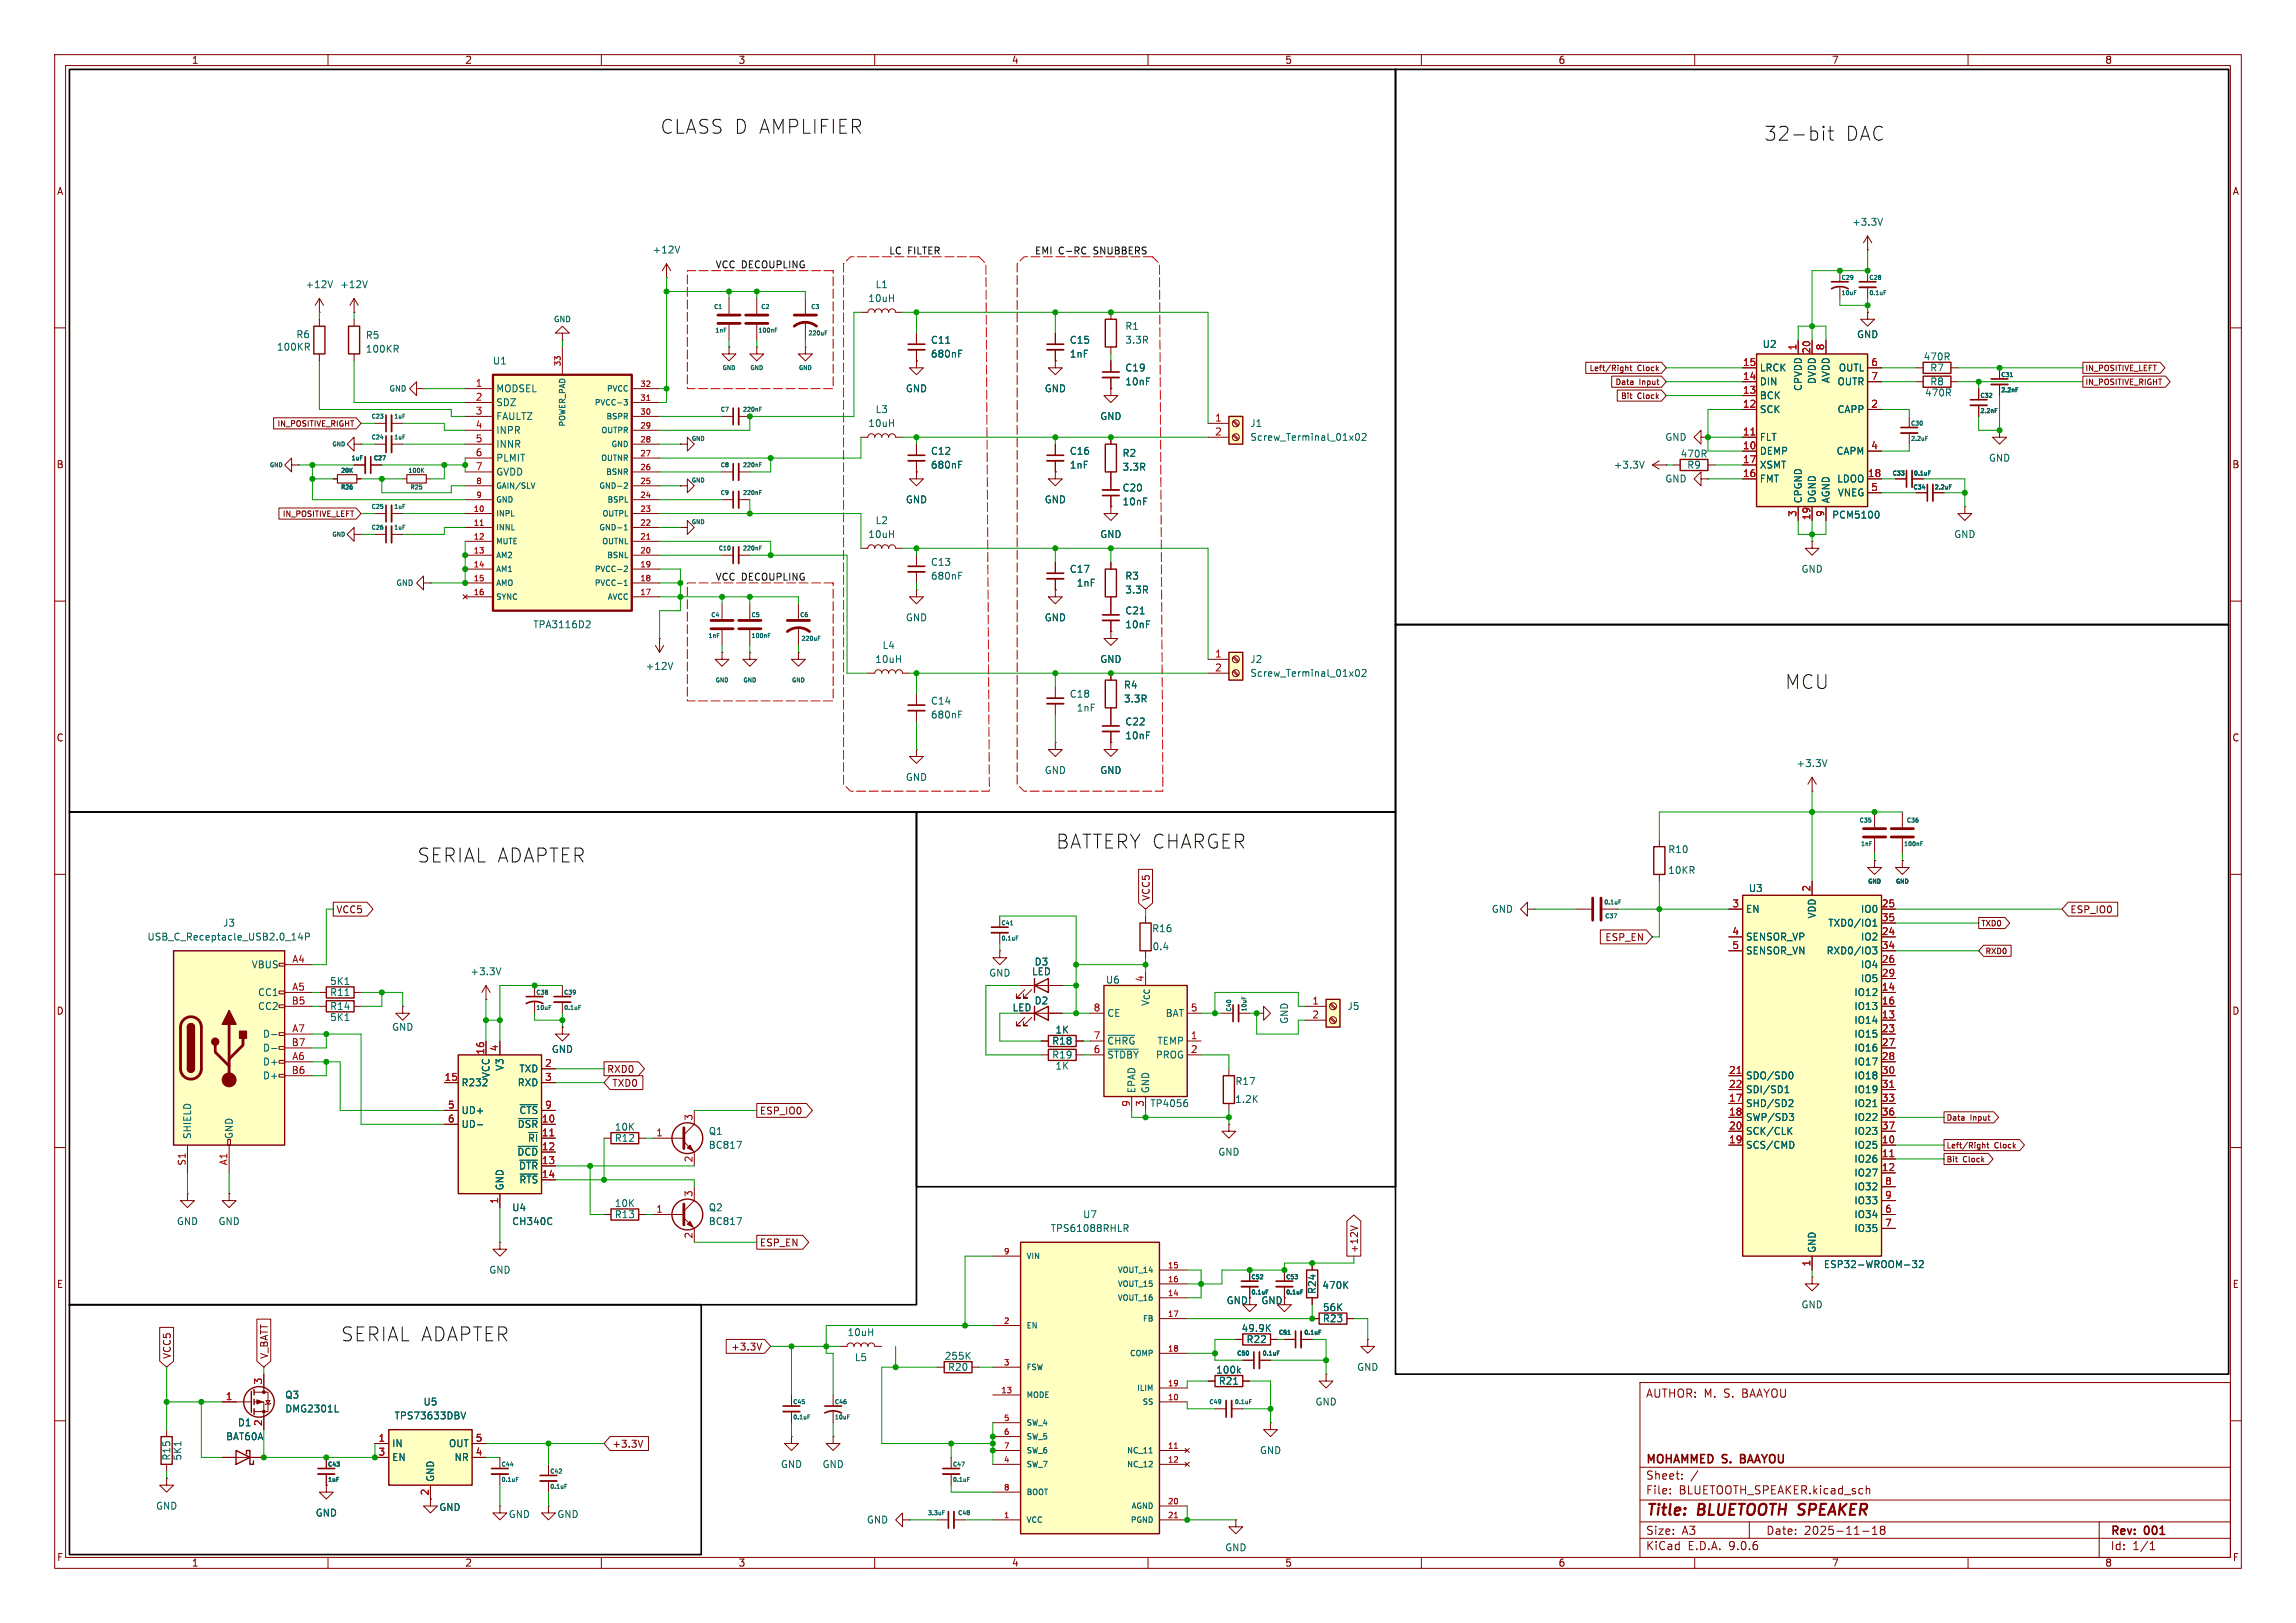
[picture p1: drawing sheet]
<svg xmlns="http://www.w3.org/2000/svg" width="420mm" height="297mm" viewBox="0 0 420 297" stroke-linecap="round" stroke-linejoin="round" font-family="sans-serif">
<defs><g id="words">
<g font-size="3.5" fill="#0f0f0f">
<text x="120.6" y="24.7">CLASS D AMPLIFIER</text>
<text x="322.6" y="26">32-bit</text>
<text x="337.4" y="26">DAC</text>
<text x="326.4" y="126.3">MCU</text>
<text x="193" y="155.5">BATTERY CHARGER</text>
<text x="76.2" y="158.1">SERIAL ADAPTER</text>
<text x="62.2" y="245.7">SERIAL ADAPTER</text>
</g>
<g font-size="2.8" fill="#840000">
<text x="301" y="277.9">Title:</text>
<text x="310.6" y="277.9">BLUETOOTH SPEAKER</text>
</g>
<g font-size="2.1" fill="#840000">
<text x="301" y="256">AUTHOR: M. S.</text>
<text x="318.8" y="256">BAAYOU</text>
<text x="301" y="268.2">MOHAMMED S.</text>
<text x="319" y="268.2">BAAYOU</text>
<text x="301" y="273.7">File:</text>
<text x="301" y="271">Sheet:</text>
<text x="307.1" y="273.7">BLUETOOTH_SPEAKER.kicad_sch</text>
<text x="301" y="281.1">Size:</text>
<text x="307.6" y="281.1">A3</text>
<text x="323" y="281.1">Date:</text>
<text x="330" y="281.1">2025-11-18</text>
<text x="386" y="281.3">Rev:</text>
<text x="392.4" y="281.3">001</text>
<text x="301" y="283.9">KiCad</text>
<text x="308.7" y="283.9">E.D.A.</text>
<text x="316.3" y="283.9">9.0.6</text>
<text x="386" y="283.9">Id:</text>
<text x="390.1" y="283.9">1/1</text>
</g>
<g font-size="1.8" fill="#840000">
<text x="35" y="11.9">1</text>
<text x="85" y="11.9">2</text>
<text x="135" y="11.9">3</text>
<text x="185" y="11.9">4</text>
<text x="235" y="11.9">5</text>
<text x="285" y="11.9">6</text>
<text x="335" y="11.9">7</text>
<text x="385" y="11.9">8</text>
<text x="10.3" y="35.9">A</text>
<text x="408.3" y="35.9">A</text>
<text x="10.3" y="85.9">B</text>
<text x="408.2" y="85.9">B</text>
<text x="10.3" y="135.9">C</text>
<text x="408.2" y="135.9">C</text>
<text x="61.4" y="167.3">VCC5</text>
<text x="210.5" y="164.9" transform="rotate(-90 210.5 164.9)">VCC5</text>
<text x="378.6" y="167.3">ESP_IO0</text>
<text x="293.6" y="172.4">ESP_EN</text>
<text x="10.3" y="185.9">D</text>
<text x="408.2" y="185.9">D</text>
<text x="111" y="196.5">RXD0</text>
<text x="111.9" y="199.1">TXD0</text>
<text x="138.9" y="204.2">ESP_IO0</text>
<text x="138.9" y="228.3">ESP_EN</text>
<text x="248.6" y="229.4" transform="rotate(-90 248.6 229.4)">+12V</text>
<text x="10.3" y="235.9">E</text>
<text x="224.3" y="238.9">GND</text>
<text x="230.6" y="238.9">GND</text>
<text x="408.3" y="235.9">E</text>
<text x="31.4" y="248.8" transform="rotate(-90 31.4 248.8)">VCC5</text>
<text x="49.2" y="248.8" transform="rotate(-90 49.2 248.8)">V_BATT</text>
<text x="133.7" y="247.3">+3.3V</text>
<text x="111.9" y="265.1">+3.3V</text>
<text x="78.5" y="273.8" transform="rotate(-90 78.5 273.8)">2</text>
<text x="10.3" y="285.9">F</text>
<text x="35" y="286.9">1</text>
<text x="85" y="286.9">2</text>
<text x="135" y="286.9">3</text>
<text x="185" y="286.9">4</text>
<text x="235" y="286.9">5</text>
<text x="285" y="286.9">6</text>
<text x="335" y="286.9">7</text>
<text x="385" y="286.9">8</text>
<text x="408.3" y="285.9">F</text>
</g>
<g font-size="1.8" fill="#006464">
<text x="338.7" y="41.5">+3.3V</text>
<text x="119.3" y="46.6">+12V</text>
<text x="55.8" y="52.9">+12V</text>
<text x="62.1" y="52.9">+12V</text>
<text x="160.1" y="52.9">L1</text>
<text x="158.7" y="55.5">10uH</text>
<text x="50.6" y="64.4">100KR</text>
<text x="54.1" y="62.1">R6</text>
<text x="66.8" y="62.2">R5</text>
<text x="66.8" y="64.7">100KR</text>
<text x="170.2" y="65.6">680nF</text>
<text x="170.2" y="63.1">C11</text>
<text x="195.6" y="65.6">1nF</text>
<text x="195.6" y="63.1">C15</text>
<text x="205.7" y="60.6">R1</text>
<text x="205.7" y="63.1">3.3R</text>
<text x="322.3" y="63.9">U2</text>
<text x="339.6" y="62.1">GND</text>
<text x="90.1" y="66.9">U1</text>
<text x="90.7" y="72">MODSEL</text>
<text x="165.6" y="72">GND</text>
<text x="191" y="72">GND</text>
<text x="205.7" y="68.2">C19</text>
<text x="205.7" y="70.7">10nF</text>
<text x="321.8" y="68.2">LRCK</text>
<text x="321.8" y="70.7">DIN</text>
<text x="329.8" y="71.6" transform="rotate(-90 329.8 71.6)">CPVDD</text>
<text x="332.3" y="70.4" transform="rotate(-90 332.3 70.4)">DVDD</text>
<text x="334.9" y="70.2" transform="rotate(-90 334.9 70.2)">AVDD</text>
<text x="336" y="70.7">OUTR</text>
<text x="336.3" y="68.2">OUTL</text>
<text x="351.8" y="66.1">470R</text>
<text x="353" y="70.7">R8</text>
<text x="353" y="68.2">R7</text>
<text x="90.7" y="74.5">SDZ</text>
<text x="90.7" y="77.1">FAULTZ</text>
<text x="160.1" y="75.8">L3</text>
<text x="201.2" y="77.1">GND</text>
<text x="321.8" y="73.3">BCK</text>
<text x="321.8" y="75.8">SCK</text>
<text x="336" y="75.8">CAPP</text>
<text x="352" y="72.7">470R</text>
<text x="90.7" y="79.6">INPR</text>
<text x="90.7" y="82.1">INNR</text>
<text x="158.7" y="78.3">10uH</text>
<text x="170.2" y="83.4">C12</text>
<text x="195.6" y="83.4">C16</text>
<text x="205.2" y="83.8">R2</text>
<text x="228.6" y="78.3">J1</text>
<text x="228.6" y="80.9">Screw_Terminal_01x02</text>
<text x="304.5" y="80.9">GND</text>
<text x="307.3" y="83.9">470R</text>
<text x="321.8" y="80.9">FLT</text>
<text x="321.8" y="83.4">DEMP</text>
<text x="335.8" y="83.4">CAPM</text>
<text x="90.7" y="84.7">PLMIT</text>
<text x="90.7" y="87.2">GVDD</text>
<text x="170.2" y="86">680nF</text>
<text x="195.6" y="86">1nF</text>
<text x="205.2" y="86.3">3.3R</text>
<text x="295.1" y="86">+3.3V</text>
<text x="304.5" y="88.5">GND</text>
<text x="308.5" y="86">R9</text>
<text x="321.8" y="86">XSMT</text>
<text x="321.8" y="88.5">FMT</text>
<text x="336" y="88.5">LDOO</text>
<text x="363.7" y="84.7">GND</text>
<text x="165.6" y="92.3">GND</text>
<text x="191" y="92.3">GND</text>
<text x="205.2" y="90.1">C20</text>
<text x="205.2" y="92.7">10nF</text>
<text x="329.8" y="92.2" transform="rotate(-90 329.8 92.2)">CPGND</text>
<text x="332.3" y="92.2" transform="rotate(-90 332.3 92.2)">DGND</text>
<text x="334.9" y="92.2" transform="rotate(-90 334.9 92.2)">AGND</text>
<text x="335" y="95.1">PCM5100</text>
<text x="336.1" y="91">VNEG</text>
<text x="158.7" y="98.7">10uH</text>
<text x="160.1" y="96.1">L2</text>
<text x="201.2" y="98.7">GND</text>
<text x="357.4" y="98.7">GND</text>
<text x="170.2" y="106.3">680nF</text>
<text x="170.2" y="103.7">C13</text>
<text x="195.6" y="105">C17</text>
<text x="196.9" y="107.5">1nF</text>
<text x="205.7" y="106.3">R3</text>
<text x="329.4" y="105">GND</text>
<text x="165.6" y="113.9">GND</text>
<text x="191" y="113.9">GND</text>
<text x="205.7" y="112.6">C21</text>
<text x="205.7" y="108.8">3.3R</text>
<text x="97.4" y="115.2">TPA3116D2</text>
<text x="161.3" y="119">L4</text>
<text x="205.7" y="115.2">10nF</text>
<text x="118" y="122.8">+12V</text>
<text x="160" y="121.5">10uH</text>
<text x="201.2" y="121.5">GND</text>
<text x="228.6" y="121.5">J2</text>
<text x="228.6" y="124.1">Screw_Terminal_01x02</text>
<text x="170.2" y="131.7">680nF</text>
<text x="170.2" y="129.1">C14</text>
<text x="195.6" y="127.9">C18</text>
<text x="196.9" y="130.4">1nF</text>
<text x="205.5" y="126.2">R4</text>
<text x="205.5" y="128.8">3.3R</text>
<text x="205.7" y="132.9">C22</text>
<text x="205.7" y="135.5">10nF</text>
<text x="165.6" y="143.1">GND</text>
<text x="191" y="141.8">GND</text>
<text x="201.2" y="141.8">GND</text>
<text x="328.5" y="140.6">+3.3V</text>
<text x="305.1" y="156.3">R10</text>
<text x="305.1" y="160.1">10KR</text>
<text x="272.8" y="167.2">GND</text>
<text x="319.3" y="167.2">EN</text>
<text x="319.8" y="163.4">U3</text>
<text x="340.3" y="167.2">IO0</text>
<text x="26.9" y="172.3">USB_C_Receptacle_USB2.0_14P</text>
<text x="40.7" y="169.8">J3</text>
<text x="210.7" y="170.8">R16</text>
<text x="319.3" y="172.3">SENSOR_VP</text>
<text x="332.3" y="168.2" transform="rotate(-90 332.3 168.2)">VDD</text>
<text x="334.3" y="169.8">TXD0/IO1</text>
<text x="340.3" y="172.3">IO2</text>
<text x="46" y="177.4">VBUS</text>
<text x="86" y="178.7">+3.3V</text>
<text x="180.8" y="178.9">GND</text>
<text x="188.7" y="178.7">LED</text>
<text x="189.2" y="176.9">D3</text>
<text x="210.7" y="174.1">0.4</text>
<text x="319.3" y="174.9">SENSOR_VN</text>
<text x="334" y="174.9">RXD0/IO3</text>
<text x="340.3" y="177.4">IO4</text>
<text x="340.3" y="179.9">IO5</text>
<text x="47.1" y="182.5">CC1</text>
<text x="47.1" y="185">CC2</text>
<text x="60.3" y="182.5">R11</text>
<text x="60.3" y="180.4">5K1</text>
<text x="60.3" y="185">R14</text>
<text x="185.1" y="185.3">LED</text>
<text x="189.2" y="184">D2</text>
<text x="202.2" y="180.2">U6</text>
<text x="210.4" y="184.2" transform="rotate(-90 210.4 184.2)">V_{CC}</text>
<text x="246.4" y="185">J5</text>
<text x="339.1" y="182.5">IO12</text>
<text x="339.1" y="185">IO13</text>
<text x="48" y="190.1">D-</text>
<text x="60.3" y="187">5K1</text>
<text x="71.6" y="188.8">GND</text>
<text x="192.4" y="191.4">R18</text>
<text x="193" y="189.3">1K</text>
<text x="202.4" y="186.3">CE</text>
<text x="202.4" y="191.4">~{CHRG}</text>
<text x="211.6" y="191.4">TEMP</text>
<text x="213.1" y="186.3">BAT</text>
<text x="235.8" y="187.5" transform="rotate(-90 235.8 187.5)">GND</text>
<text x="339.1" y="187.6">IO14</text>
<text x="339.1" y="190.1">IO15</text>
<text x="48" y="192.6">D-</text>
<text x="48" y="195.2">D+</text>
<text x="48" y="197.7">D+</text>
<text x="89.8" y="197.4" transform="rotate(-90 89.8 197.4)">VCC</text>
<text x="92.3" y="196" transform="rotate(-90 92.3 196)">V3</text>
<text x="94.9" y="196.4">TXD</text>
<text x="100.8" y="192.9">GND</text>
<text x="192.4" y="193.9">R19</text>
<text x="193" y="195.9">1K</text>
<text x="202.4" y="193.9">~{STDBY} PROG</text>
<text x="319.3" y="197.7">SDO/SD0</text>
<text x="339.1" y="192.6">IO16</text>
<text x="339.1" y="195.2">IO17</text>
<text x="339.1" y="197.7">IO18</text>
<text x="84.3" y="199">R232</text>
<text x="94.6" y="199">RXD</text>
<text x="207.9" y="200.2" transform="rotate(-90 207.9 200.2)">EPAD</text>
<text x="210.3" y="202.8">TP4056</text>
<text x="210.4" y="200.2" transform="rotate(-90 210.4 200.2)">GND</text>
<text x="225.8" y="202">1.2K</text>
<text x="225.9" y="198.7">R17</text>
<text x="319.3" y="200.3">SDI/SD1</text>
<text x="319.3" y="202.8">SHD/SD2</text>
<text x="339.1" y="200.3">IO19</text>
<text x="339.1" y="202.8">IO21</text>
<text x="35.2" y="208.5" transform="rotate(-90 35.2 208.5)">SHIELD</text>
<text x="42.8" y="208.5" transform="rotate(-90 42.8 208.5)">GND</text>
<text x="84.3" y="204.1">UD+</text>
<text x="84.3" y="206.6">UD-</text>
<text x="94.6" y="206.6">~{DSR}</text>
<text x="94.9" y="204.1">~{CTS}</text>
<text x="96.5" y="209.1">~{RI}</text>
<text x="112.4" y="209.1">R12</text>
<text x="112.4" y="207.1">10K</text>
<text x="129.5" y="207.9">Q1</text>
<text x="319.3" y="205.3">SWP/SD3</text>
<text x="319.3" y="207.9">SCK/CLK</text>
<text x="339.1" y="205.3">IO22</text>
<text x="339.1" y="207.9">IO23</text>
<text x="94.5" y="211.7">~{DCD}</text>
<text x="94.8" y="214.2">~{DTR}</text>
<text x="129.5" y="210.4">BC817</text>
<text x="222.8" y="211.7">GND</text>
<text x="319.3" y="210.4">SCS/CMD</text>
<text x="339.1" y="210.4">IO25</text>
<text x="339.1" y="213">IO26</text>
<text x="339.1" y="215.5">IO27</text>
<text x="92.3" y="217.9" transform="rotate(-90 92.3 217.9)">GND</text>
<text x="93.6" y="221.8">U4</text>
<text x="94.9" y="216.8">~{RTS}</text>
<text x="112.4" y="221.1">10K</text>
<text x="129.5" y="221.8">Q2</text>
<text x="339.1" y="218">IO32</text>
<text x="339.1" y="220.6">IO33</text>
<text x="32.3" y="224.4">GND</text>
<text x="39.9" y="224.4">GND</text>
<text x="93.6" y="224.4">CH340C</text>
<text x="112.4" y="223.1">R13</text>
<text x="129.5" y="224.4">BC817</text>
<text x="192.1" y="225.7">TPS61088RHLR</text>
<text x="198" y="223.1">U7</text>
<text x="339.1" y="223.1">IO34</text>
<text x="339.1" y="225.7">IO35</text>
<text x="89.4" y="233.3">GND</text>
<text x="332.3" y="229.4" transform="rotate(-90 332.3 229.4)">GND</text>
<text x="333.5" y="232.3">ESP32-WROOM-32</text>
<text x="240.9" y="236.9" transform="rotate(-90 240.9 236.9)">R24</text>
<text x="241.8" y="236.1">470K</text>
<text x="329.4" y="239.6">GND</text>
<text x="154.9" y="244.7">10uH</text>
<text x="227" y="243.9">49.9K</text>
<text x="227.9" y="246">R22</text>
<text x="241.9" y="242.2">R23</text>
<text x="241.9" y="240.1">56K</text>
<text x="156.3" y="249.3">L5</text>
<text x="172.7" y="249">255K</text>
<text x="173.3" y="251.1">R20</text>
<text x="222.4" y="251.6">100k</text>
<text x="248.2" y="251.1">GND</text>
<text x="52.1" y="256.1">Q3</text>
<text x="77.4" y="257.4">U5</text>
<text x="222.8" y="253.6">R21</text>
<text x="240.5" y="257.4">GND</text>
<text x="41.2" y="263.8">BAT60A</text>
<text x="43.4" y="261.2">D1</text>
<text x="52.1" y="258.7">DMG2301L</text>
<text x="72.1" y="259.9">TPS73633DBV</text>
<text x="31.3" y="267.4" transform="rotate(-90 31.3 267.4)">R15</text>
<text x="33.4" y="267.4" transform="rotate(-90 33.4 267.4)">5K1</text>
<text x="71.6" y="265">IN</text>
<text x="71.6" y="267.6">EN</text>
<text x="82" y="265">OUT</text>
<text x="83" y="267.6">NR</text>
<text x="142.7" y="268.8">GND</text>
<text x="150.4" y="268.8">GND</text>
<text x="230.4" y="266.3">GND</text>
<text x="79.6" y="271.3" transform="rotate(-90 79.6 271.3)">GND</text>
<text x="28.4" y="276.5">GND</text>
<text x="57.7" y="277.7">GND</text>
<text x="80.3" y="276.7">GND</text>
<text x="93" y="278">GND</text>
<text x="101.8" y="278">GND</text>
<text x="158.5" y="279">GND</text>
<text x="224" y="284.1">GND</text>
</g>
<g font-size="1.8" fill="#0f0f0f">
<text x="162.6" y="46.6">LC FILTER</text>
<text x="189.2" y="46.6">EMI C-RC</text>
<text x="200.2" y="46.6">SNUBBERS</text>
<text x="130.8" y="49.2">VCC DECOUPLING</text>
<text x="130.8" y="106.3">VCC DECOUPLING</text>
</g>
<g font-size="1.8" fill="#a90000">
<text x="328.7" y="64.2" transform="rotate(-90 328.7 64.2)">1</text>
<text x="331.2" y="64.8" transform="rotate(-90 331.2 64.8)">20</text>
<text x="333.8" y="64.2" transform="rotate(-90 333.8 64.2)">8</text>
<text x="86.9" y="70.9">1</text>
<text x="318.7" y="67.1">15</text>
<text x="318.7" y="69.6">14</text>
<text x="342.2" y="67.1">6</text>
<text x="342.2" y="69.6">7</text>
<text x="86.9" y="73.4">2</text>
<text x="86.9" y="75.9">3</text>
<text x="222.2" y="77.2">1</text>
<text x="318.7" y="72.1">13</text>
<text x="318.7" y="74.7">12</text>
<text x="342.2" y="74.7">2</text>
<text x="86.9" y="78.5">4</text>
<text x="86.9" y="81">5</text>
<text x="86.9" y="83.6">6</text>
<text x="222.2" y="79.8">2</text>
<text x="318.7" y="79.8">11</text>
<text x="318.7" y="82.3">10</text>
<text x="342.2" y="82.3">4</text>
<text x="86.9" y="86.1">7</text>
<text x="318.7" y="84.8">17</text>
<text x="318.7" y="87.4">16</text>
<text x="341.6" y="87.4">18</text>
<text x="342.2" y="89.9">5</text>
<text x="328.7" y="94.7" transform="rotate(-90 328.7 94.7)">3</text>
<text x="331.2" y="95.3" transform="rotate(-90 331.2 95.3)">19</text>
<text x="333.8" y="94.7" transform="rotate(-90 333.8 94.7)">9</text>
<text x="222.2" y="120.4">1</text>
<text x="222.2" y="122.9">2</text>
<text x="316.8" y="166.1">3</text>
<text x="331.2" y="163.3" transform="rotate(-90 331.2 163.3)">2</text>
<text x="344.1" y="166.1">25</text>
<text x="316.8" y="171.2">4</text>
<text x="316.8" y="173.7">5</text>
<text x="344.1" y="168.7">35</text>
<text x="344.1" y="171.2">24</text>
<text x="344.1" y="173.7">34</text>
<text x="53.4" y="176.3">A4</text>
<text x="209.3" y="179.8" transform="rotate(-90 209.3 179.8)">4</text>
<text x="344.1" y="176.3">26</text>
<text x="344.1" y="178.8">29</text>
<text x="53.3" y="183.9">B5</text>
<text x="53.4" y="181.4">A5</text>
<text x="200" y="185.2">8</text>
<text x="217.7" y="185.2">5</text>
<text x="240" y="183.9">1</text>
<text x="344.1" y="181.4">14</text>
<text x="344.1" y="183.9">16</text>
<text x="53.3" y="191.5">B7</text>
<text x="53.4" y="189">A7</text>
<text x="200" y="190.2">7</text>
<text x="217.7" y="190.2">1</text>
<text x="240" y="186.4">2</text>
<text x="344.1" y="186.4">13</text>
<text x="344.1" y="189">23</text>
<text x="344.1" y="191.5">27</text>
<text x="53.3" y="196.6">B6</text>
<text x="53.4" y="194.1">A6</text>
<text x="81.2" y="197.9">15</text>
<text x="88.6" y="193.1" transform="rotate(-90 88.6 193.1)">16</text>
<text x="91.2" y="192.5" transform="rotate(-90 91.2 192.5)">4</text>
<text x="99.6" y="195.3">2</text>
<text x="99.6" y="197.9">3</text>
<text x="200" y="192.8">6</text>
<text x="217.7" y="192.8">2</text>
<text x="316.2" y="196.6">21</text>
<text x="344.1" y="194.1">28</text>
<text x="344.1" y="196.6">30</text>
<text x="81.8" y="202.9">5</text>
<text x="99.6" y="202.9">9</text>
<text x="206.8" y="202.6" transform="rotate(-90 206.8 202.6)">9</text>
<text x="209.3" y="202.6" transform="rotate(-90 209.3 202.6)">3</text>
<text x="316.2" y="199.1">22</text>
<text x="316.2" y="201.7">17</text>
<text x="344.1" y="199.1">31</text>
<text x="344.1" y="201.7">33</text>
<text x="81.8" y="205.5">6</text>
<text x="99" y="205.5">10</text>
<text x="99" y="208">11</text>
<text x="119.9" y="208">1</text>
<text x="126.7" y="205.2" transform="rotate(-90 126.7 205.2)">3</text>
<text x="316.2" y="204.2">18</text>
<text x="316.2" y="206.8">20</text>
<text x="316.2" y="209.3">19</text>
<text x="344.1" y="204.2">36</text>
<text x="344.1" y="206.8">37</text>
<text x="344.1" y="209.3">10</text>
<text x="34" y="213.4" transform="rotate(-90 34 213.4)">S1</text>
<text x="41.7" y="213.3" transform="rotate(-90 41.7 213.3)">A1</text>
<text x="99" y="210.6">12</text>
<text x="99" y="213.1">13</text>
<text x="99" y="215.6">14</text>
<text x="126.7" y="212.8" transform="rotate(-90 126.7 212.8)">2</text>
<text x="344.1" y="211.8">11</text>
<text x="344.1" y="214.4">12</text>
<text x="91.2" y="220.4" transform="rotate(-90 91.2 220.4)">1</text>
<text x="119.9" y="222">1</text>
<text x="126.7" y="219.1" transform="rotate(-90 126.7 219.1)">3</text>
<text x="344.7" y="216.9">8</text>
<text x="344.7" y="219.5">9</text>
<text x="344.7" y="222">6</text>
<text x="126.7" y="226.8" transform="rotate(-90 126.7 226.8)">2</text>
<text x="344.7" y="224.5">7</text>
<text x="331.2" y="231.8" transform="rotate(-90 331.2 231.8)">1</text>
<text x="41.2" y="256.3">1</text>
<text x="48" y="253.4" transform="rotate(-90 48 253.4)">3</text>
<text x="48" y="261.1" transform="rotate(-90 48 261.1)">2</text>
<text x="69.1" y="263.9">1</text>
<text x="86.9" y="263.9">5</text>
<text x="69.1" y="266.4">3</text>
<text x="86.9" y="266.4">4</text>
</g>
<g font-size="1.4" fill="#006464">
<text x="101.2" y="59.2">GND</text>
<text x="71.1" y="71.9">GND</text>
<text x="110.9" y="71.9">PVCC</text>
<text x="108.7" y="74.4">PVCC-3</text>
<text x="110.8" y="76.9">BSPR</text>
<text x="103.6" y="78.2" transform="rotate(-90 103.6 78.2)">POWER_PAD</text>
<text x="109.9" y="79.5">OUTPR</text>
<text x="111.7" y="82">GND</text>
<text x="90.7" y="89.6">GAIN/SLV</text>
<text x="109.5" y="89.6">GND-2</text>
<text x="109.8" y="84.6">OUTNR</text>
<text x="110.7" y="87.1">BSNR</text>
<text x="90.7" y="94.7">INPL</text>
<text x="90.7" y="92.2">GND</text>
<text x="110.1" y="94.7">OUTPL</text>
<text x="111" y="92.2">BSPL</text>
<text x="90.7" y="97.3">INNL</text>
<text x="90.7" y="99.8">MUTE</text>
<text x="109.5" y="97.3">GND-1</text>
<text x="110" y="99.8">OUTNL</text>
<text x="72.4" y="107.4">GND</text>
<text x="90.7" y="102.3">AM2</text>
<text x="90.7" y="104.9">AM1</text>
<text x="90.7" y="107.4">AMO</text>
<text x="108.7" y="104.9">PVCC-2</text>
<text x="108.7" y="107.4">PVCC-1</text>
<text x="110.9" y="102.3">BSNL</text>
<text x="90.7" y="110">SYNC</text>
<text x="111" y="110">AVCC</text>
<text x="187.7" y="230.6">VIN</text>
<text x="204.3" y="233.1">VOUT_14</text>
<text x="204.3" y="235.7">VOUT_15</text>
<text x="204.3" y="238.2">VOUT_16</text>
<text x="187.7" y="243.3">EN</text>
<text x="208.9" y="242">FB</text>
<text x="187.7" y="250.9">FSW</text>
<text x="206.6" y="248.4">COMP</text>
<text x="187.7" y="256">MODE</text>
<text x="207.9" y="254.7">ILIM</text>
<text x="208.9" y="257.3">SS</text>
<text x="187.7" y="261.1">SW_4</text>
<text x="187.7" y="263.6">SW_5</text>
<text x="187.7" y="266.2">SW_6</text>
<text x="187.7" y="268.7">SW_7</text>
<text x="206" y="266.2">NC_11</text>
<text x="206" y="268.7">NC_12</text>
<text x="187.7" y="273.8">BOOT</text>
<text x="187.7" y="278.9">VCC</text>
<text x="206.7" y="278.9">PGND</text>
<text x="206.9" y="276.3">AGND</text>
</g>
<g font-size="1.4" fill="#a90000">
<text x="102.6" y="67.1" transform="rotate(-90 102.6 67.1)">33</text>
<text x="117" y="70.9">32</text>
<text x="117" y="73.4">31</text>
<text x="117" y="75.9">30</text>
<text x="117" y="78.5">29</text>
<text x="117" y="81">28</text>
<text x="117" y="83.6">27</text>
<text x="87" y="88.6">8</text>
<text x="117" y="86.1">26</text>
<text x="117" y="88.6">25</text>
<text x="86.5" y="93.7">10</text>
<text x="87" y="91.2">9</text>
<text x="117" y="91.2">24</text>
<text x="117" y="93.7">23</text>
<text x="86.5" y="96.3">11</text>
<text x="86.5" y="98.8">12</text>
<text x="86.5" y="101.3">13</text>
<text x="117" y="96.3">22</text>
<text x="117" y="98.8">21</text>
<text x="117" y="101.3">20</text>
<text x="86.5" y="103.9">14</text>
<text x="86.5" y="106.4">15</text>
<text x="117" y="103.9">19</text>
<text x="117" y="106.4">18</text>
<text x="86.5" y="109">16</text>
<text x="117" y="109">17</text>
<text x="183.5" y="229.6">9</text>
<text x="213.5" y="232.2">15</text>
<text x="213.5" y="234.7">16</text>
<text x="213.5" y="237.2">14</text>
<text x="183.5" y="242.3">2</text>
<text x="213.5" y="241">17</text>
<text x="183.5" y="249.9">3</text>
<text x="213.5" y="247.4">18</text>
<text x="183.1" y="255">13</text>
<text x="213.5" y="253.7">19</text>
<text x="213.5" y="256.3">10</text>
<text x="183.5" y="260.1">5</text>
<text x="183.5" y="262.6">6</text>
<text x="183.5" y="265.2">7</text>
<text x="183.5" y="267.7">4</text>
<text x="213.5" y="265.2">11</text>
<text x="213.5" y="267.7">12</text>
<text x="183.5" y="272.8">8</text>
<text x="213.5" y="275.3">20</text>
<text x="183.5" y="277.9">1</text>
<text x="213.5" y="277.9">21</text>
</g>
<g font-size="1.4" fill="#840000">
<text x="290.6" y="68.1">Left/Right</text>
<text x="295.4" y="70.7">Data</text>
<text x="299.5" y="68.1">Clock</text>
<text x="299.8" y="70.7">Input</text>
<text x="381.4" y="68.1">IN_POSITIVE_LEFT</text>
<text x="381.4" y="70.7">IN_POSITIVE_RIGHT</text>
<text x="296.4" y="73.2">Bit</text>
<text x="299.5" y="73.2">Clock</text>
<text x="50.6" y="78.3">IN_POSITIVE_RIGHT</text>
<text x="51.6" y="94.8">IN_POSITIVE_LEFT</text>
<text x="362.3" y="169.7">TXD0</text>
<text x="363.1" y="174.8">RXD0</text>
<text x="356" y="205.3">Data</text>
<text x="360.4" y="205.3">Input</text>
<text x="356" y="212.9">Bit</text>
<text x="356" y="210.4">Left/Right</text>
<text x="359.1" y="212.9">Clock</text>
<text x="364.8" y="210.4">Clock</text>
</g>
<g font-size="1.1" fill="#006464">
<text x="336.7" y="51.4">C29</text>
<text x="341.8" y="51.4">C28</text>
<text x="130.5" y="56.7">C1</text>
<text x="139.1" y="56.7">C2</text>
<text x="148.3" y="56.7">C3</text>
<text x="336.7" y="54.2">10uF</text>
<text x="341.8" y="54.2">0.1uF</text>
<text x="130.7" y="61.1">1nF</text>
<text x="138.6" y="61.1">100nF</text>
<text x="147.7" y="61.6">220uF</text>
<text x="132" y="67.9">GND</text>
<text x="137.1" y="67.9">GND</text>
<text x="146" y="67.9">GND</text>
<text x="365.9" y="69.2">C31</text>
<text x="365.9" y="72">2.2nF</text>
<text x="67.8" y="76.8">C23</text>
<text x="72" y="76.8">1uF</text>
<text x="131.7" y="75.5">C7</text>
<text x="135.8" y="75.5">220nF</text>
<text x="362.1" y="73">C32</text>
<text x="362.1" y="75.8">2.2nF</text>
<text x="60.7" y="81.9">GND</text>
<text x="67.8" y="80.6">C24</text>
<text x="72" y="80.6">1uF</text>
<text x="126.4" y="80.9">GND</text>
<text x="349.4" y="78.1">C30</text>
<text x="349.4" y="80.9">2.2uF</text>
<text x="49.2" y="85.7">GND</text>
<text x="62.2" y="89.8">R26</text>
<text x="62.2" y="86.7">20K</text>
<text x="64.2" y="84.4">1uF</text>
<text x="68.2" y="84.4">C27</text>
<text x="74.6" y="86.7">100K</text>
<text x="74.9" y="89.8">R25</text>
<text x="126.4" y="88.5">GND</text>
<text x="131.7" y="85.7">C8</text>
<text x="135.8" y="85.7">220nF</text>
<text x="346.1" y="87.2">C33</text>
<text x="349.9" y="89.8">C34</text>
<text x="349.9" y="87.2">0.1uF</text>
<text x="353.7" y="89.8">2.2uF</text>
<text x="67.8" y="93.3">C25</text>
<text x="72" y="93.3">1uF</text>
<text x="131.7" y="90.8">C9</text>
<text x="135.8" y="90.8">220nF</text>
<text x="60.7" y="98.4">GND</text>
<text x="67.8" y="97.1">C26</text>
<text x="72" y="97.1">1uF</text>
<text x="126.4" y="96.1">GND</text>
<text x="131.3" y="100.9">C10</text>
<text x="135.8" y="100.9">220nF</text>
<text x="130" y="113.1">C4</text>
<text x="137.3" y="113.1">C5</text>
<text x="146.2" y="113.1">C6</text>
<text x="129.5" y="116.9">1nF</text>
<text x="137.3" y="116.9">100nF</text>
<text x="146.5" y="117.4">220uF</text>
<text x="130.8" y="125.1">GND</text>
<text x="135.8" y="125.1">GND</text>
<text x="144.7" y="125.1">GND</text>
<text x="340" y="150.7">C35</text>
<text x="340.3" y="155">1nF</text>
<text x="348.1" y="155">100nF</text>
<text x="348.7" y="150.7">C36</text>
<text x="341.6" y="161.9">GND</text>
<text x="346.7" y="161.9">GND</text>
<text x="293.3" y="165.7">0.1uF</text>
<text x="183" y="169.5">C41</text>
<text x="183" y="172.3">0.1uF</text>
<text x="293.5" y="168.2">C37</text>
<text x="98" y="185">10uF</text>
<text x="98" y="182.2">C38</text>
<text x="103" y="182.2">C39</text>
<text x="103" y="185">0.1uF</text>
<text x="225.4" y="185.3" transform="rotate(-90 225.4 185.3)">C40</text>
<text x="228.2" y="185.3" transform="rotate(-90 228.2 185.3)">10uF</text>
<text x="228.8" y="234.3">C52</text>
<text x="228.8" y="237.1">0.1uF</text>
<text x="235.1" y="234.3">C53</text>
<text x="235.1" y="237.1">0.1uF</text>
<text x="233.8" y="244.4">C51</text>
<text x="238.4" y="244.4">0.1uF</text>
<text x="226.2" y="248.3">C50</text>
<text x="230.8" y="248.3">0.1uF</text>
<text x="144.9" y="257.1">C45</text>
<text x="152.6" y="257.1">C46</text>
<text x="221.1" y="257.1">C49</text>
<text x="225.7" y="257.1">0.1uF</text>
<text x="144.9" y="259.9">0.1uF</text>
<text x="152.6" y="259.9">10uF</text>
<text x="59.9" y="268.6">C43</text>
<text x="91.6" y="268.6">C44</text>
<text x="100.5" y="269.8">C42</text>
<text x="174.2" y="268.6">C47</text>
<text x="59.9" y="271.4">1uF</text>
<text x="91.6" y="271.4">0.1uF</text>
<text x="100.5" y="272.6">0.1uF</text>
<text x="174.2" y="271.4">0.1uF</text>
<text x="169.6" y="277.5">3.3uF</text>
<text x="175.1" y="277.5">C48</text>
</g>
</g></defs>
<g fill="none" stroke="#840000" stroke-width=".18">
<path d="M10 10h400v277h-400zM12 12h396v273h-396zM60 10v2M110 10v2M160 10v2M210 10v2M260 10v2M310 10v2M360 10v2M64.8 58.4v1.3M10 60h2M64.8 64.8v1.2"/>
<path d="M68.6 77.5h2M71.6 77.5h2.1M76.2 71.1v-1.2l-1.3 1.2 1.3 1.3v-1.3h1.3M77.5 71.1h.1M350.5 69.9h1.3M356.9 69.9h1.2M361.9 71.1v2.1M361.9 74.2v2M365.8 78.7v1.3h1.2l-1.2 1.3-1.3-1.3h1.3M365.8 78.7h.1M365.8 67.3v2M365.8 70.4v2"/>
<path d="M408 60h2M61 87.6h.7M64.8 81.3v-1.3l-1.3 1.3 1.3 1.3v-1.3h1.2M65.3 87.6h.7M66 81.3h.1M68.6 81.3h2M71.6 81.3h2.1M359.4 92.7v1.3h1.3l-1.3 1.3-1.3-1.3h1.3M359.4 92.7h.1M10 110h2M119.9 118.1l.7 1.3M120.6 116.8h.1"/>
<path d="M120.6 116.8v2.6M121.4 118.1l-.8 1.3M408 110h2M193 135.9v1.3h1.3l-1.3 1.2-1.2-1.2h1.2M193 135.9h.1M193 125.7v2.1M193 128.8v2M203.2 135.9v1.3h1.3l-1.3 1.2-1.3-1.2h1.3M203.2 135.9h.1M203.2 130.8v2M203.2 133.9v2M10 160h2"/>
<path d="M408 160h2M182.9 174v1.3h1.2l-1.2 1.2-1.3-1.2h1.3M182.9 174h.1M10 210h2M224.8 205.7v1.3h1.3l-1.3 1.3-1.3-1.3h1.3M224.8 205.7h.1M408 210h2M234.9 232.4v2M234.9 235.5v2M240 231.1v1.3M240 237.5v1.3M240 241.3h1.3"/>
<path d="M246.4 241.3h1.2M300 253h108v32h-108zM10 260h2M300 278.5h108M300 274.5h108M300 268.5h108M305.5 273.2v.2M305.5 272.5v.1M307.7 270.5v.2M307.7 269.8v.1M310.6 269.1l-1.3 1.9M320 278.5v3"/>
<path d="M341.4 271.9v1.5M341.4 272.5l.2-.1 .3 .1 .1 .9M342.5 279.7l.4-.4v1.5M344.2 279.9l-.3 .3 .1 .4 .2 .2 .5-.1 .1-.2-.1-.4-.2-.2M344.2 279.9l-.3-.3 .3-.3 .5 .1 .1 .2-.3 .3M344.2 279.9h.3M384 278.5v6.5M408 260h2M60 285v2M110 285v2M160 285v2M210 285v2"/>
<path d="M260 285v2M300 281.5h108M310 285v2M340.7 280.2h1.2M342.5 280.8h.9M360 285v2M393.3 283.6h.9M393.3 282.5l.4-.4v1.5"/>
</g>
<path d="M70.6 75.9v3.1M70.6 79.8v3M360.4 73.2h3.1M364.2 69.3h3.1M191.5 127.8h3.1M201.7 132.8h3M233.4 234.4h3.1M318.4 266.9h.5M318.9 266.2h-.5v1.5h.6" fill="none" stroke="#840000" stroke-width=".3"/>
<path d="M71.6 75.9v3.1M71.6 79.8v3M360.4 74.2h3.1M364.2 70.4h3.1M191.5 128.8h3.1M201.7 133.9h3M233.4 235.5h3.1" fill="none" stroke="#840000" stroke-width=".33"/>
<path d="M61.7 86.9h3.6v1.5h-3.6z" fill="none" stroke="#840000" stroke-width=".2"/>
<path d="M63.8 59.7h2v5.1h-2zM351.8 68.8h5.1v2.1h-5.1zM239 232.4h2v5.1h-2zM241.3 240.3h5.1v2h-5.1z" fill="none" stroke="#840000" stroke-width=".25"/>
<path d="M72.4 63.8l.4 .7M72.7 63.2l.1 .2-.1 .4M365 75.1h.2M365 74.8h.3M367.7 68.9h.4M368.8 71.3h.2M368.8 71h.3M123.1 121.2l-.5 1.3M238 236.4h.2M238 236.1h.3M246 235.1l.6 .7M246.6 234.5l-.8 .7" fill="none" stroke="#006464" stroke-width=".18"/>
<path d="M321.3 64.8h20.3v27.9h-20.3z" fill="#ffffc2"/>
<path d="M321.3 64.8h20.3v27.9h-20.3zM202.2 124.5h2v5h-2zM302.5 154.9h2v5.1h-2z" fill="none" stroke="#840000" stroke-width=".25"/>
<g fill="none" stroke="#840000" stroke-width=".18">
<path d="M341.6 57.2v1.2h1.3l-1.3 1.3-1.2-1.3h1.2M341.6 57.2h.1M132.1 76.2h2M135.1 76.2h2.1M318.8 67.3h2.5M318.8 69.9h2.5M318.8 72.4h2.5M318.8 74.9h2.5M328.9 62.2v2.6M331.5 62.2v2.6M334 62.2v2.6M341.6 67.3h2.6"/>
<path d="M341.6 69.9h2.6M341.6 74.9h2.6M73.7 87.6h.7M78 87.6h.7M311.1 87.6v-1.2l-1.2 1.2 1.2 1.3v-1.3h1.3M312.4 87.6h.1M318.8 80h2.5M318.8 82.6h2.5M318.8 85.1h2.5M318.8 87.6h2.5M328.9 92.7v2.6M331.5 99.1v1.2h1.2l-1.2 1.3-1.3-1.3h1.3"/>
<path d="M331.5 99.1h.1M331.5 92.7v2.6M334 92.7v2.6M341.6 82.6h2.6M341.6 87.6h2.6M341.6 90.2h2.6M132.1 119.4v1.3h1.2l-1.2 1.2-1.3-1.2h1.3M132.1 119.4h.1M132.1 110.5v2.8M132.1 115.3v2.8M137.2 119.4v1.3h1.2l-1.2 1.2-1.3-1.2h1.3M137.2 119.4h.1"/>
<path d="M137.2 110.5v2.8M137.2 115.3v2.8M203.2 123.2v1.3M203.2 129.5v1.3M303.5 153.7v1.2M279.4 166.4v-1.3l-1.3 1.3 1.3 1.2v-1.2h1.3M280.7 166.4h.1M288.3 166.4h2.8M293.1 166.4h2.8M303.5 160v1.3M250.2 245.1v1.3h1.3l-1.3 1.2-1.3-1.2h1.3M250.2 245.1h.1"/>
</g>
<path d="M320.3 79.6h.7" fill="none" stroke="#a90000" stroke-width=".18"/>
<path d="M139 74.9h.2M139 74.5h.3M77.2 86l.3 .5M77.5 85.7l-.4 .4M343.4 93.5a.79 .79 0 0 1 0 1.3M140.5 116.3h.3M140.5 115.9h.4M296.1 165h.3M296.1 164.7h.4" fill="none" stroke="#006464" stroke-width=".18"/>
<path d="M130 113.5h4.1M130 115.1h4.1M135.1 113.5h4.1M135.1 115.1h4.1M291.3 164.3v4.1M292.9 164.3v4.1" fill="none" stroke="#840000" stroke-width=".51"/>
<path d="M74.4 86.9h3.6v1.5h-3.6z" fill="none" stroke="#840000" stroke-width=".2"/>
<path d="M134.1 74.7v3" fill="none" stroke="#840000" stroke-width=".3"/>
<path d="M135.1 74.7v3" fill="none" stroke="#840000" stroke-width=".33"/>
<path d="M224.8 119.4h2.5v5.1h-2.5z" fill="#ffffc2"/>
<path d="M351.8 66.3h5.1v2h-5.1zM224.8 119.4h2.5v5.1h-2.5zM189.2 179.1v2.5M189.2 180.3l2.6-1.2v2.5zM191.8 192h5v2.1h-5z" fill="none" stroke="#840000" stroke-width=".25"/>
<g fill="none" stroke="#840000" stroke-width=".18">
<path d="M133.3 54.6v2.8M133.3 59.4v2.8M138.4 54.6v2.8M138.4 59.4v2.8M147.3 54.6v2.8M147.3 58.9v3.3M133.3 63.5v1.3h1.3l-1.3 1.2-1.2-1.2h1.2M133.3 63.5h.1M138.4 63.5v1.3h1.3l-1.3 1.2-1.2-1.2h1.2M138.4 63.5h.1M147.3 63.5v1.3h1.3l-1.3 1.2-1.3-1.2h1.3M147.3 63.5h.1"/>
<path d="M349.2 76.2v2M349.2 79.2v2.1M350.5 67.3h1.3M356.9 67.3h1.2M124.5 88.9h1.2v-1.3l1.3 1.3-1.3 1.3v-1.3M124.5 88.9h.1M124.5 96.5h1.2v-1.2l1.3 1.2-1.3 1.3v-1.3M124.5 96.5h.1M124.5 81.3h1.2v-1.3l1.3 1.3-1.3 1.3v-1.3M124.5 81.3h.1M132.1 86.4h2M132.1 91.4h2"/>
<path d="M135.1 86.4h2.1M135.1 91.4h2.1M346.7 87.6h2M349.8 87.6h2M221 120.7h3.8M221 123.2h3.8M225.5 120.3l.9 .9M225.5 122.9l.9 .8M225.7 120.1l.9 .9M225.7 122.7l.9 .8M186.7 180.3h7.6M187.5 181.1l-1.6 1.5h.8h-.8v-.7"/>
<path d="M188.7 181.1l-1.5 1.5h.8h-.8v-.7M190.5 193h1.3M196.8 193h1.3M229.9 185.4h1.2v-1.2l1.3 1.2-1.3 1.3v-1.3M229.9 185.4h.1M234.9 237.5v1.3h1.3l-1.3 1.2-1.2-1.2h1.2M234.9 245.1h2.1M238 245.1h2"/>
<circle cx="226.1" cy="120.6" r=".63"/>
<circle cx="226.1" cy="123.2" r=".63"/>
</g>
<g fill="none" stroke="#006464" stroke-width=".18">
<path d="M141.8 60.4h.3M141.8 60h.4M150.9 60.9h.3M150.9 60.5h.4M352.3 79.8h.3M139 85h.2M139 84.7h.3M139 90.1h.2M139 89.8h.3M352.3 80.2h.2M352.8 86.6h.2M352.8 86.2h.3"/>
<path d="M248.1 122.6l.1-.1a.68 .68 0 0 1 .5 .6 .68 .68 0 0 1-.5 .7l-.3-.5zM249.2 122.6l.4-.1 .3 .4-.8 .9h.8M235.6 244.2h.4M241.3 243.8h.2M241.3 243.4h.3"/>
</g>
<path d="M347.7 78.2h3.1M134.1 84.8v3.1M134.1 89.9v3.1M348.7 86.1v3.1M237 243.6v3" fill="none" stroke="#840000" stroke-width=".3"/>
<path d="M347.7 79.2h3.1M135.1 84.8v3.1M135.1 89.9v3.1M349.8 86.1v3.1M238 243.6v3" fill="none" stroke="#840000" stroke-width=".33"/>
<path d="M131.3 57.7h4.1M131.3 59.2h4.1M136.4 57.7h4.1M136.4 59.2h4.1M145.3 59.7a3.3 3.3 0 0 1 4.1 0M145.3 57.7h4.1" fill="none" stroke="#840000" stroke-width=".51"/>
<path d="M242.6 182.9h2.5v5.1h-2.5z" fill="#ffffc2"/>
<path d="M242.6 182.9h2.5v5.1h-2.5z" fill="none" stroke="#840000" stroke-width=".25"/>
<g fill="none" stroke="#840000" stroke-width=".18">
<path d="M121.9 50.8h.1M121.9 48.3l-.7 1.2M121.9 48.3l.8 1.2M121.9 48.3v2.5M203.2 66v2.1M203.2 69.1v2M167.6 86.4v1.2h1.3l-1.3 1.3-1.2-1.3h1.2M167.6 86.4h.1M167.6 81.3v2M167.6 84.3v2.1M146 119.4v1.3h1.3l-1.3 1.2-1.2-1.2h1.2M146 119.4h.1"/>
<path d="M146 110.5v2.8M146 114.8v3.3M331.5 144.8h.1M331.5 142.2l-.8 1.3M331.5 142.2l.7 1.3M331.5 142.2v2.6M342.9 157.5v1.3h1.3l-1.3 1.2-1.3-1.2h1.3M342.9 157.5h.1M342.9 148.6v2.8M342.9 153.4v2.8M348 157.5v1.3h1.2l-1.2 1.2-1.3-1.2h1.3M348 157.5h.1"/>
<path d="M348 148.6v2.8M348 153.4v2.8M238.8 184.2h3.8M238.8 186.7h3.8M243.3 183.8l.9 .9M243.3 186.4l.9 .8M243.5 183.6l.8 .9M243.5 186.2l.8 .8M242.6 251.5v1.2h1.2l-1.2 1.3-1.3-1.3h1.3M242.6 251.5h.1"/>
<circle cx="243.8" cy="186.7" r=".63"/>
<circle cx="243.8" cy="184.1" r=".63"/>
</g>
<path d="M144 115.6a3.3 3.3 0 0 1 4.1 0M144 113.5h4.1M340.9 151.6h4M340.9 153.2h4M345.9 151.6h4.1M345.9 153.2h4.1" fill="none" stroke="#840000" stroke-width=".51"/>
<path d="M124.3 45l-.4 1.3M175.4 85h.4M175.4 84.4h.6M149.7 116.8h.2M149.7 116.4h.3M334.2 139l-.4 1.3M351.3 154.4h.3M351.3 154h.4" fill="none" stroke="#006464" stroke-width=".18"/>
<path d="M201.7 68.1h3M166.1 83.3h3.1" fill="none" stroke="#840000" stroke-width=".3"/>
<path d="M201.7 69.1h3M166.1 84.3h3.1" fill="none" stroke="#840000" stroke-width=".33"/>
<path d="M318.8 163.8h25.4v66.1h-25.4z" fill="#ffffc2"/>
<path d="M202.2 58.4h2v5.1h-2zM318.8 163.8h25.4v66.1h-25.4z" fill="none" stroke="#840000" stroke-width=".25"/>
<g fill="none" stroke="#840000" stroke-width=".18">
<path d="M203.2 57.2v1.2M102.9 61h1.2l-1.2-1.3-1.3 1.3h1.3v1.2M102.9 62.2h.1M167.6 66v1.3h1.3l-1.3 1.3-1.2-1.3h1.2M167.6 66h.1M203.2 71.1v1.3h1.3l-1.3 1.3-1.3-1.3h1.3M203.2 71.1h.1M203.2 63.5v1.3M53.3 85.1v-1.3l-1.2 1.3 1.2 1.3v-1.3h1.3M54.6 85.1h.1M64.8 97.8v-1.3l-1.3 1.3 1.3 1.3v-1.3h1.2M66 97.8h.1"/>
<path d="M68.6 97.8h2M68.6 94h2M71.6 97.8h2.1M71.6 94h2.1M77.5 106.7v-1.3l-1.3 1.3 1.3 1.3v-1.3h1.2M78.7 106.7h.1M132.1 101.6h2M135.1 101.6h2.1M316.2 166.4h2.6M316.2 171.5h2.6M316.2 174h2.6M331.5 161.3v2.5"/>
<path d="M344.2 166.4h2.5M344.2 171.5h2.5M344.2 174h2.5M344.2 168.9h2.5M344.2 176.5h2.5M344.2 179.1h2.5M316.2 196.9h2.6M316.2 199.4h2.6M344.2 196.9h2.5M344.2 199.4h2.5M344.2 181.6h2.5M344.2 184.2h2.5"/>
<path d="M344.2 186.7h2.5M344.2 189.2h2.5M344.2 191.8h2.5M344.2 194.3h2.5M316.2 201.9h2.6M316.2 204.5h2.6M316.2 207h2.6M316.2 209.6h2.6M344.2 201.9h2.5M344.2 204.5h2.5M344.2 207h2.5M344.2 209.6h2.5"/>
<path d="M344.2 212.1h2.5M344.2 214.6h2.5M344.2 217.2h2.5M344.2 219.7h2.5M331.5 229.9v2.5M344.2 222.2h2.5M344.2 224.8h2.5"/>
</g>
<g fill="none" stroke="#006464" stroke-width=".18">
<path d="M139 99.9h.3M139 100.3h.2M342.5 173.3h.8l-.4 .5 .4 .1v.5l-.2 .2-.5-.1M342.6 169.5h.7M342.6 168.6l.4-.4v1.3M326.5 200h.7M326.5 199.1l.4-.4v1.3M327.5 196.2a.68 .68 0 0 1 .5 .6 .68 .68 0 0 1-.5 .6M327.2 206.9l.6 .7M327.3 203.8h.8l-.4 .5 .3 .1 .1 .4-.3 .2h-.3M327.4 201.2l.4 .1 .2 .3-.8 .9h.8M327.8 206.3l-.7 .7"/>
<path d="M327.9 208.9l.2 .5-.2 .7M342.6 202.5h.7M349.8 230.7h.8l-.4 .5 .3 .1v.6l-.1 .1-.6-.1M351.1 230.8l.5-.1 .2 .4-.8 .9h.8"/>
</g>
<path d="M317.7 196.4h.8M345.7 199h.7M345.7 211.7h.7" fill="none" stroke="#a90000" stroke-width=".18"/>
<path d="M70.6 92.5v3M70.6 96.3v3M134.1 100.1v3" fill="none" stroke="#840000" stroke-width=".3"/>
<path d="M71.6 92.5v3M71.6 96.3v3M135.1 100.1v3" fill="none" stroke="#840000" stroke-width=".33"/>
<path d="M90.2 68.6h25.4v43.2h-25.4z" fill="#ffffc2"/>
<path d="M90.2 68.6h25.4v43.2h-25.4z" fill="none" stroke="#840000" stroke-width=".41"/>
<g fill="none" stroke="#840000" stroke-width=".18">
<path d="M58.4 57.2h.1M58.4 54.6v2.6M58.4 58.4v1.3M58.4 54.6l-.7 1.3M58.4 54.6l.8 1.3M64.8 57.2h.1M64.8 54.6l-.8 1.3M64.8 54.6l.7 1.3M64.8 54.6v2.6M58.4 64.8v1.2M85.1 71.1h5.1M85.1 73.7h5.1"/>
<path d="M85.1 76.2h5.1M85.1 78.7h5.1M102.9 63.5v5.1M115.6 71.1h5M115.6 73.7h5M115.6 76.2h5M115.6 78.7h5M167.6 61v2M167.6 64v2M85.1 88.9h5.1M85.1 94h5.1M85.1 96.5h5.1"/>
<path d="M85.1 99.1h5.1M85.1 81.3h5.1M85.1 83.8h5.1M85.1 86.4h5.1M85.1 91.4h5.1M115.6 88.9h5M115.6 94h5M115.6 96.5h5M115.6 99.1h5M115.6 81.3h5M115.6 83.8h5M115.6 86.4h5"/>
<path d="M115.6 91.4h5M84.7 108.8l.8 .8M85.1 101.6h5.1M85.1 104.1h5.1M85.1 106.7h5.1M85.1 109.2h5.1M85.5 108.8l-.8 .8M115.6 101.6h5M115.6 104.1h5M115.6 106.7h5M115.6 109.2h5M203.2 115.6v1.2h1.3l-1.3 1.3-1.3-1.3h1.3"/>
<path d="M203.2 115.6h.1M223.5 185.4h2.1M226.6 185.4h2M331.5 233.7v1.2h1.2l-1.2 1.3-1.3-1.3h1.3M331.5 233.7h.1"/>
</g>
<g fill="none" stroke="#006464" stroke-width=".18">
<path d="M60.8 51.4l-.4 1.2M67.2 51.4l-.4 1.2M56.2 63.5l.4 .6M56.5 62.9l.1 .2-.1 .3M114.1 73.1h.7l-.4 .4 .3 .1 .1 .3-.2 .2h-.3M173 62.8h.7M175.4 64.7h.4M175.4 64.1h.6M97.8 88.3l-.3 1.1M114.2 97h.6M114.2 96.3l.3-.3v1M114.2 88.4l.4-.1 .2 .3-.7 .8h.7"/>
<path d="M107.4 113.6l.4 .1 .1 .3-.7 .9h.7M114.2 106.4l.3-.3v1M114.2 107.1h.6M114.2 103.6h.4l.2 .3-.7 .7h.7M227.2 182.4v.4"/>
</g>
<path d="M118.3 73.3h.6M87.8 96.1h.6M118.3 98.7h.6" fill="none" stroke="#a90000" stroke-width=".18"/>
<path d="M166.1 63h3.1M225.6 183.9v3" fill="none" stroke="#840000" stroke-width=".3"/>
<path d="M166.1 64h3.1M226.6 183.9v3" fill="none" stroke="#840000" stroke-width=".33"/>
<path d="M57.4 59.7h2v5.1h-2z" fill="none" stroke="#840000" stroke-width=".25"/>
<path d="M201.9 180.3h15.3v20.4h-15.3z" fill="#ffffc2"/>
<g fill="none" stroke="#840000" stroke-width=".25">
<path d="M202.2 81.3h2v5.1h-2zM208.5 168.9h2.1v5.1h-2.1zM189.2 185.4l2.6-1.2v2.5zM189.2 184.2v2.5M191.8 189.5h5v2h-5zM201.9 180.3h15.3v20.4h-15.3zM223.8 196.9h2v5h-2zM46 254.6v3.8M46.5 254.3v1M46.5 256v1M46.5 257.8v1M29.5 262.9h2v5.1h-2z"/>
<path d="M43.2 265.4l2.5 1.3-2.5 1.3zM45.1 266.1v-.7h.6v2.6h.7v-.7"/>
<circle cx="47.4" cy="256.5" r="2.79"/>
</g>
<g fill="none" stroke="#840000" stroke-width=".18">
<path d="M64.8 85.1h2M67.8 85.1h2M193 86.4v1.2h1.3l-1.3 1.3-1.2-1.3h1.2M193 86.4h.1M193 81.3v2M193 84.3v2.1M203.2 92.7v1.3h1.3l-1.3 1.3-1.3-1.3h1.3M203.2 92.7h.1M203.2 80v1.3M203.2 86.4v3.3M203.2 90.7v2M182.9 167.6v2.1"/>
<path d="M182.9 170.7v2M209.5 167.6v1.3M209.5 174v1.3M88.9 182.9h.1M88.9 180.3l-.8 1.3M88.9 180.3l.8 1.3M88.9 180.3v2.6M186.7 185.4h7.6M187.5 186.2l-1.6 1.5h.8h-.8v-.8M188.7 186.2l-1.5 1.5h.8h-.8v-.8M190.5 190.5h1.3M196.8 190.5h1.3"/>
<path d="M199.4 185.4h2.5M199.4 190.5h2.5M199.4 193h2.5M217.2 185.4h2.5M217.2 190.5h2.5M217.2 193h2.5M224.8 195.6v1.3M207 200.7v2.5M209.5 200.7v2.5M224.8 201.9v1.3M40.6 256.5h5.4M46.5 254.8h2.5v3.5h-2.5"/>
<path d="M46.5 256.5h1.8v5.1M48.3 251.5v3.3M48.6 256.3h.8l-.4 .6zM49.5 256.8l-.1 .1h-.8l-.1 .1M30.5 270.5v1.3h1.2l-1.2 1.2-1.3-1.2h1.3M30.5 270.5h.1M30.5 261.6v1.3M30.5 268v1.2M40.6 266.7h7.7M59.7 271.8v1.2h1.3l-1.3 1.3-1.3-1.3h1.3M59.7 271.8h.1M59.7 266.7v2"/>
<path d="M59.7 269.7v2.1M91.4 275.6v1.3h1.3l-1.3 1.2-1.2-1.2h1.2M91.4 275.6h.1M91.4 266.7v2M91.4 269.7v2.1M100.3 275.6v1.3h1.3l-1.3 1.2-1.2-1.2h1.2M100.3 275.6h.1M100.3 268v2M100.3 271v2"/>
</g>
<g fill="none" stroke="#006464" stroke-width=".18">
<path d="M91.6 177.1l-.4 1.3M184.8 169.3h.5M185.9 171.6h.2M185.9 171.3h.3M202.7 189.5h4.9M202.7 192h5.5M216.9 201.2h.2M217 201.7l.3 .3v.3l-.3 .2M61.3 258.4h.6M33.1 263.8v.8M94.4 270.7h.3M94.4 270.3h.4"/>
<path d="M103.3 272h.3M103.3 271.6h.4"/>
</g>
<path d="M67.8 83.6v3M191.5 83.3h3.1M201.7 90.7h3M181.4 169.7h3M58.2 268.7h3M89.9 268.7h3.1M98.8 270h3.1" fill="none" stroke="#840000" stroke-width=".3"/>
<path d="M66.8 83.6v3M191.5 84.3h3.1M201.7 89.7h3M181.4 170.7h3M58.2 269.7h3M89.9 269.7h3.1M98.8 271h3.1" fill="none" stroke="#840000" stroke-width=".33"/>
<g fill="#840000" stroke="#840000" stroke-width=".18">
<path d="M47 256.2l1 .3-1 .4z"/>
<circle cx="48.3" cy="254.8" r=".25"/>
<circle cx="48.3" cy="258.3" r=".25"/>
</g>
<path d="M71.1 261.6h15.3v10.2h-15.3z" fill="#ffffc2"/>
<g fill="none" stroke="#840000" stroke-width=".25">
<path d="M111.8 207.3h5v2h-5zM111.8 221.2h5v2.1h-5zM71.1 261.6h15.3v10.2h-15.3z"/>
<circle cx="125.7" cy="208.3" r="2.82"/>
</g>
<g fill="none" stroke="#840000" stroke-width=".18">
<path d="M102.9 188v1.2h1.2l-1.2 1.3-1.3-1.3h1.3M102.9 188h.1M41.9 218.4v1.3h1.3l-1.3 1.3-1.3-1.3h1.3M41.9 218.4h.1M110.5 208.3h1.3M116.8 208.3h1.3M119.4 208.3h5.7M125.1 208.9l1.9 1.9v2.6M127 203.2v2.5l-1.9 1.9M110.5 222.2h1.3M116.8 222.2h1.3M68.6 264.2h2.5"/>
<path d="M68.6 266.7h2.5M78.7 271.8v3.8h1.3l-1.3 1.3-1.2-1.3h1.2M86.4 264.2h2.5M86.4 266.7h2.5"/>
</g>
<path d="M134.8 208.9h.8l-.5 1.2M84.3 258.4l.5 1.3 .4-1.3" fill="none" stroke="#006464" stroke-width=".18"/>
<path d="M125.1 206.4v3.8" fill="none" stroke="#840000" stroke-width=".51"/>
<path d="M125.7 210.1l.5-.5 .5 1z" fill="#840000" stroke="#840000" stroke-width=".18"/>
<path d="M31.7 174h20.4v35.6h-20.4z" fill="#ffffc2"/>
<g fill="none" stroke="#840000" stroke-width=".18">
<path d="M51.1 176.3h1v.5h-1zM52.1 176.5h5M51.1 181.4h1v.5h-1zM51.1 183.9h1v.5h-1zM51.1 189h1v.5h-1zM51.1 191.5h1v.5h-1zM51.1 194.1h1v.5h-1zM51.1 196.6h1v.5h-1zM52.1 181.6h5M52.1 184.2h5M52.1 189.2h5M52.1 191.8h5"/>
<path d="M52.1 194.3h5M52.1 196.9h5M58.4 181.6h1.3M58.4 184.2h1.3M64.8 181.6h1.2M64.8 184.2h1.2M73.7 184.2v1.2h1.2l-1.2 1.3-1.3-1.3h1.3M73.7 184.2h.1M97.8 180.3v2.1M97.8 183.4v2M102.9 180.3v2.1M102.9 183.4v2"/>
<path d="M34.3 218.4v1.3h1.3l-1.3 1.3-1.3-1.3h1.3M34.3 218.4h.1M34.3 209.6v5M41.7 208.5h.5v1.1h-.5zM41.9 209.6v5"/>
</g>
<path d="M31.7 174h20.4v35.6h-20.4zM34.3 188a.64 .64 0 0 1 .6-.7 .64 .64 0 0 1 .7 .7M34.3 195.6a.64 .64 0 0 0 .6 .6 .64 .64 0 0 0 .7-.6M59.7 180.6h5.1v2h-5.1zM59.7 183.1h5.1v2.1h-5.1z" fill="none" stroke="#840000" stroke-width=".25"/>
<path d="M33.6 186.6a1.9 1.9 0 0 1 2-.4 1.9 1.9 0 0 1 1.2 1.8v7.6a1.91 1.91 0 0 1-1.9 1.9 1.91 1.91 0 0 1-1.9-1.9v-7.8l.2-.6zM39.4 191.3v1.2l2.5 2.6M41.9 187.5v10.1M44.4 190v1.3l-2.5 2.5" fill="none" stroke="#840000" stroke-width=".51"/>
<g fill="#840000" stroke="#840000" stroke-width=".25">
<path d="M34.3 188h1.3v7.6h-1.3z"/>
<path d="M34.5 187.5a.64 .64 0 0 1 .7-.1 .64 .64 0 0 1 .4 .6h-1.3z"/>
<path d="M34.3 195.6h1.3a.64 .64 0 0 1-.7 .6 .64 .64 0 0 1-.6-.6z"/>
<path d="M41.9 184.9l1.3 2.6h-2.6z"/>
<path d="M43.8 188.7h1.3v1.3h-1.3z"/>
<circle cx="39.4" cy="190.6" r=".63"/>
</g>
<circle cx="41.9" cy="197.6" r="1.27" fill="#840000" stroke="#840000" stroke-width=".18"/>
<path d="M54.9 170.7l-.3 .9h.8M55.2 171.2v.8M55.9 171.4h.6l.1-.2-.1-.3-.6-.1v1.2M49.7 189.3h1M49.7 191.9h1M63.1 182.2h.7M63.1 180.2h.7M63.1 186.8h.7M100.4 184h.4M105.9 184h.3M105.9 184.3h.2" fill="none" stroke="#006464" stroke-width=".18"/>
<path d="M96.3 183.6a3.2 3.2 0 0 1 3 0M96.3 182.4h3M101.3 182.4h3.1" fill="none" stroke="#840000" stroke-width=".3"/>
<path d="M101.3 183.4h3.1" fill="none" stroke="#840000" stroke-width=".33"/>
<path d="M83.8 193h15.3v25.4h-15.3z" fill="#ffffc2"/>
<g fill="none" stroke="#840000" stroke-width=".25">
<path d="M83.8 193h15.3v25.4h-15.3zM172.7 249.2h5.1v2h-5.1z"/>
<circle cx="125.7" cy="222.2" r="2.82"/>
</g>
<g fill="none" stroke="#840000" stroke-width=".18">
<path d="M81.3 198.1h2.5M88.9 190.5v2.5M91.4 190.5v2.5M99.1 198.1h2.5M99.1 195.6h2.5M81.3 203.2h2.5M81.3 205.7h2.5M91.4 218.4v2.6M99.1 203.2h2.5M99.1 205.7h2.5M99.1 208.3h2.5M99.1 210.8h2.5"/>
<path d="M99.1 213.4h2.5M99.1 215.9h2.5M127 217.2v2.5l-1.9 1.9M91.4 227.3v1.3h1.3l-1.3 1.3-1.2-1.3h1.2M91.4 227.3h.1M119.4 222.2h5.7M125.1 222.9l1.9 1.9v2.5M171.4 250.2h1.3M177.8 250.2h1.3"/>
</g>
<path d="M87.3 205.8h1M94.8 209.8h3.5M94.8 204.7h3.5M95.1 212.3h3.2M95.1 202.2h3.2M95.1 214.9h3.2M100.9 222.9l.1 .1M101 224h-.1M134.8 222.8h.8l-.5 1.3M176.9 248l.6 .7M177.5 247.5l-.8 .7" fill="none" stroke="#006464" stroke-width=".18"/>
<path d="M100.6 207.9h.7" fill="none" stroke="#a90000" stroke-width=".18"/>
<path d="M125.1 220.3v3.9" fill="none" stroke="#840000" stroke-width=".51"/>
<path d="M125.7 224l.5-.5 .5 1z" fill="#840000" stroke="#840000" stroke-width=".18"/>
<path d="M186.7 227.3h25.4v53.4h-25.4z" fill="#ffffc2"/>
<path d="M307.3 84.1h5.1v2h-5.1zM186.7 227.3h25.4v53.4h-25.4zM222.2 251.7h5.1v2h-5.1zM227.3 244.1h5.1v2h-5.1z" fill="none" stroke="#840000" stroke-width=".25"/>
<g fill="none" stroke="#840000" stroke-width=".18">
<path d="M193 61v2M193 64v2M306.1 85.1h1.2M311.1 80v-1.3l-1.2 1.3 1.2 1.3v-1.3h1.3M312.4 80h.1M312.4 85.1h1.3M181.6 229.9h5.1M212.1 232.4h5.1M212.1 234.9h5.1M212.1 237.5h5.1M228.6 235.5v3.3h1.3l-1.3 1.2-1.3-1.2h1.3M228.6 232.4v2"/>
<path d="M144.8 255.3v2M144.8 258.3v2M152.4 255.3v2M152.4 258.3v2M153.7 246.4h1.2a.64 .64 0 0 1 .7-.7 .64 .64 0 0 1 .6 .7 .64 .64 0 0 1 .6-.7 .64 .64 0 0 1 .7 .7 .64 .64 0 0 1 .6-.7 .64 .64 0 0 1 .6 .7 .64 .64 0 0 1 .7-.7 .64 .64 0 0 1 .6 .7h1.3M181.6 242.6h5.1M181.6 250.2h5.1M181.6 255.3h5.1M212.1 241.3h5.1M212.1 247.6h5.1M212.1 254h5.1M212.1 256.5h5.1"/>
<path d="M221 252.7h1.2M222.2 257.8h2.1M225.3 257.8h2M226.1 245.1h1.2M227.3 248.9h2.1M227.3 252.7h1.3M230.4 248.9h2M232.4 245.1h1.3M144.8 262.9v1.3h1.2l-1.2 1.2-1.3-1.2h1.3M144.8 262.9h.1M152.4 262.9v1.3h1.3l-1.3 1.2-1.3-1.2h1.3M152.4 262.9h.1"/>
<path d="M165.1 278.1v-1.2l-1.3 1.2 1.3 1.3v-1.3h1.3M166.4 278.1h.1M171.4 278.1h2.1M174 266.7v2M174 269.7v2.1M174.5 278.1h2M181.6 260.3h5.1M181.6 262.9h5.1M181.6 265.4h5.1M181.6 268h5.1M181.6 273h5.1M181.6 278.1h5.1"/>
<path d="M212.1 265.4h5.1M212.1 268h5.1M212.1 278.1h5.1M212.1 275.6h5.1M216.8 265l.8 .8M216.8 267.6l.8 .8M217.6 265l-.8 .8M217.6 267.6l-.8 .8M226.1 278.1v1.3h1.2l-1.2 1.3-1.3-1.3h1.3M226.1 278.1h.1M232.4 260.3v1.3h1.3l-1.3 1.3-1.3-1.3h1.3M232.4 260.3h.1"/>
</g>
<g fill="none" stroke="#006464" stroke-width=".18">
<path d="M205.6 224.1h.5l.2 .2-.1 .4-.6 .1M205.9 224.8l.4 .6M231.6 236.4h.3M231.6 236.1h.4M147.8 258.9h.3M147.8 259.3h.2M155 258.9h.4M225.7 253.3h.7M226.5 250.8l.4 .5M226.9 250.4l-.5 .5M228.6 256.5h.2M228.6 256.1h.3"/>
<path d="M231.8 242.9l.6 .8M232.4 242.4l-.7 .7M233.6 247.6h.3M233.6 247.2h.4M172.4 276.8h.3M172.4 276.4h.4M177 270.7h.2M177 270.3h.4M210.2 265.9h.6"/>
</g>
<path d="M214.8 265h.6M214.8 277.7h.6" fill="none" stroke="#a90000" stroke-width=".18"/>
<path d="M191.5 63h3.1M227.1 234.4h3M143.3 257.3h3M150.9 258.6a3.2 3.2 0 0 1 3 0M150.9 257.3h3M224.3 256.3v3M229.4 247.4v3M172.5 268.7h3M173.5 276.6v3.1" fill="none" stroke="#840000" stroke-width=".3"/>
<path d="M191.5 64h3.1M227.1 235.5h3M143.3 258.3h3M225.3 256.3v3M230.4 247.4v3M172.5 269.7h3M174.5 276.6v3.1" fill="none" stroke="#840000" stroke-width=".33"/>
<path d="M224.8 76.2h2.5v5.1h-2.5z" fill="#ffffc2"/>
<path d="M224.8 76.2h2.5v5.1h-2.5zM202.2 104.1h2v5.1h-2z" fill="none" stroke="#840000" stroke-width=".25"/>
<g fill="none" stroke="#840000" stroke-width=".18">
<path d="M157.5 57.2h1.2a.64 .64 0 0 1 .7-.7 .64 .64 0 0 1 .6 .7 .64 .64 0 0 1 .7-.7 .64 .64 0 0 1 .6 .7 .64 .64 0 0 1 .6-.7 .64 .64 0 0 1 .7 .7 .64 .64 0 0 1 .6-.7 .64 .64 0 0 1 .6 .7h1.3M336.5 49.5v2.1M336.5 52.6v2M341.6 45.7h.1M341.6 57.2h.1M341.6 43.2v2.5M341.6 49.5v2.1M341.6 52.6v2M341.6 43.2l-.7 1.3M341.6 43.2l.8 1.3M50.1 76.5h15.1l.8 1-.8 1h-15.1zM167.6 66h.1"/>
<path d="M167.6 61v2M167.6 64v2M193 66v1.3h1.3l-1.3 1.3-1.2-1.3h1.2M193 66h.1M193 61v2M193 64v2M203.2 71.1h.1M203.2 66v2.1M203.2 69.1v2M221 77.5h3.8M225.5 77.1l.9 .9M225.5 79.7l.9 .8"/>
<path d="M225.7 77l.9 .8M225.7 79.5l.9 .8M290.1 66.3h13.8l.9 1-.9 1h-13.8zM294.8 68.8h9.1l.9 1.1-.9 1h-9.1zM295.8 71.4h8.1l.9 1-.9 1h-8.1zM297.4 66.8v1M297.4 67.3l.4-.1v.6M298.1 67.2h.4M298.1 72.2h.4M298.3 66.8v.9l.2 .1M298.4 72.9h.1M303.1 69.7h.4"/>
<path d="M303.4 70.4h.1M318.8 67.3h2.5M318.8 69.9h2.5M318.8 72.4h2.5M318.8 74.9h2.5M328.9 62.2v2.6M331.5 62.2v2.6M334 62.2v2.6M341.6 67.3h2.6M341.6 69.9h2.6M341.6 74.9h2.6M361.9 71.1v2.1"/>
<path d="M361.9 74.2v2M365.8 67.3v2M365.8 70.4v2M381 66.3h14.1l.9 1-.9 1h-14.1zM381 68.8h15.1l.9 1.1-.9 1h-15.1zM51 93h14.2l.8 1-.8 1h-14.2zM61 87.6h.7M64.8 85.1h2M65.3 87.6h.7M67.8 85.1h2M157.5 80h1.2a.64 .64 0 0 1 .7-.6 .64 .64 0 0 1 .6 .6 .64 .64 0 0 1 .7-.6 .64 .64 0 0 1 .6 .6 .64 .64 0 0 1 .6-.6 .64 .64 0 0 1 .7 .6 .64 .64 0 0 1 .6-.6 .64 .64 0 0 1 .6 .6h1.3M167.6 86.4h.1"/>
<path d="M167.6 81.3v2M167.6 84.3v2.1M193 86.4h.1M193 81.3v2M193 84.3v2.1M203.2 92.7h.1M203.2 80v1.3M203.2 86.4v3.3M203.2 90.7v2M221 80h3.8M302.3 85.1l1.2 .8M302.3 85.1h2.5"/>
<path d="M303.5 84.3l-1.2 .8M304.8 85.1h.1M318.8 80h2.5M318.8 85.1h2.5M318.8 87.6h2.5M318.8 82.6h2.5M328.9 92.7v2.6M331.5 92.7v2.6M334 92.7v2.6M341.6 90.2h2.6M341.6 87.6h2.6M341.6 82.6h2.6"/>
<path d="M346.7 87.6h2M349.8 87.6h2M350.5 90.2h2.1M353.6 90.2h2M157.5 100.3h1.2a.64 .64 0 0 1 .7-.6 .64 .64 0 0 1 .6 .6 .64 .64 0 0 1 .7-.6 .64 .64 0 0 1 .6 .6 .64 .64 0 0 1 .6-.6 .64 .64 0 0 1 .7 .6 .64 .64 0 0 1 .6-.6 .64 .64 0 0 1 .6 .6h1.3M167.6 108v1.2h1.3l-1.3 1.3-1.2-1.3h1.2M167.6 108h.1M167.6 101.6v2M167.6 104.6v2.1M193 108v1.2h1.3l-1.3 1.3-1.2-1.3h1.2M193 108h.1M193 102.9v2"/>
<path d="M193 105.9v2.1M203.2 115.6h.1M203.2 102.9v1.2M203.2 109.2v3.3M203.2 113.5v2.1M158.7 123.2h1.3a.64 .64 0 0 1 .7-.6 .64 .64 0 0 1 .6 .6 .64 .64 0 0 1 .6-.6 .64 .64 0 0 1 .7 .6 .64 .64 0 0 1 .6-.6 .64 .64 0 0 1 .6 .6 .64 .64 0 0 1 .7-.6 .64 .64 0 0 1 .6 .6h1.3M167.6 137.2v1.2h1.3l-1.3 1.3-1.2-1.3h1.2M167.6 137.2h.1M167.6 127v2M167.6 130v2.1M203.2 135.9h.1M203.2 123.2v1.3"/>
<path d="M203.2 129.5v3.3M203.2 133.9v2M208.3 159.1h2.5v6.2l-1.3 1.1-1.2-1.1zM342.9 157.5h.1M348 157.5h.1M61 165.1h6.1l1.1 1.3-1.1 1.2h-6.1zM292.7 170.2h8.4l1.2 1.3-1.2 1.2h-8.4zM316.2 166.4h2.6M316.2 171.5h2.6M316.2 174h2.6M331.5 161.3v2.5M344.2 166.4h2.5"/>
<path d="M344.2 171.5h2.5M344.2 174h2.5M344.2 168.9h2.5M344.2 176.5h2.5M344.2 179.1h2.5M361.9 167.9h4.8l.9 1-.9 1h-4.8zM362.8 173h5.1v2h-5.1l-.9-1zM378.3 165.1h9.1v2.5h-9.1l-1.1-1.2zM81.3 198.1h2.5M88.9 190.5v2.5M91.4 190.5v2.5M99.1 198.1h2.5"/>
<path d="M99.1 195.6h2.5M102.9 188h.1M110.5 194.3h6.3l1.1 1.3-1.1 1.3h-6.3zM111.6 196.8h6v2.6h-6l-1.1-1.3zM186.7 185.4h2.5M186.7 180.3h2.5M190.5 190.5h1.3M191.8 185.4h2.5M191.8 180.3h2.5M196.8 190.5h1.3M316.2 196.9h2.6M316.2 199.4h2.6"/>
<path d="M344.2 196.9h2.5M344.2 199.4h2.5M344.2 181.6h2.5M344.2 184.2h2.5M344.2 186.7h2.5M344.2 189.2h2.5M344.2 191.8h2.5M344.2 194.3h2.5M81.3 203.2h2.5M81.3 205.7h2.5M91.4 218.4v2.6M99.1 203.2h2.5"/>
<path d="M99.1 205.7h2.5M99.1 208.3h2.5M99.1 210.8h2.5M99.1 213.4h2.5M99.1 215.9h2.5M138.4 201.9h9.1l1.1 1.3-1.1 1.3h-9.1zM316.2 201.9h2.6M316.2 204.5h2.6M316.2 207h2.6M316.2 209.6h2.6M344.2 201.9h2.5M344.2 204.5h2.5"/>
<path d="M344.2 207h2.5M344.2 209.6h2.5M344.2 212.1h2.5M344.2 214.6h2.5M344.2 217.2h2.5M344.2 219.7h2.5M355.6 211.1h8.1l.9 1-.9 1h-8.1zM355.6 203.5h9.1l.9 1-.9 1h-9.1zM355.6 208.5h13.8l.9 1.1-.9 1h-13.8zM362.7 209.1v1M362.7 209.5h.3l.1 .6M363.4 209.4h.4"/>
<path d="M363.6 209.1v.8l.2 .2M138.4 226.1h8.4l1.2 1.2-1.2 1.3h-8.4zM228.6 232.4v2M228.6 235.5v2M234.9 232.4v2M234.9 235.5v2M240 231.1v1.3M240 237.5v1.3M246.4 223.5l1.2-1.2 1.3 1.2v6.4h-2.5zM247.1 224.3l1.2 .5M331.5 229.9v2.5M344.2 222.2h2.5"/>
<path d="M344.2 224.8h2.5M29.2 242.9h2.6v6.2l-1.3 1.1-1.3-1.1zM40.6 256.5h2.6M47 241.4h2.5v7.7l-1.2 1.1-1.3-1.1zM48.3 251.5v2.5M48.3 259.1v2.5M132.8 245.1h7.1l1.1 1.3-1.1 1.3h-7.1zM139.3 245.8l-.4 1.3M221 252.7h1.2M226.1 245.1h1.2M227.3 248.9h2.1M227.3 252.7h1.3"/>
<path d="M230.4 248.9h2M232.4 245.1h1.3M234.9 245.1h2.1M238 245.1h2M240 241.3h1.3M246.4 241.3h1.2M40.6 266.7h2.6M45.7 266.7h2.6M59.7 271.8h.1M59.7 266.7v2M59.7 269.7v2.1M68.6 266.7h2.5"/>
<path d="M68.6 264.2h2.5M78.7 271.8v2.5M86.4 266.7h2.5M86.4 264.2h2.5M111.6 262.9h7v2.5h-7l-1.1-1.2zM117.6 263.6l-.4 1.2"/>
<circle cx="226.1" cy="77.5" r=".63"/>
<circle cx="226.1" cy="80" r=".63"/>
</g>
<g fill="none" stroke="#006464" stroke-width=".18">
<path d="M344.4 39.9l-.5 1.3M339.2 53.2h.4M344.6 53.2h.4M344.6 53.5h.3M173 62.8h.7M175.4 64.7h.4M175.4 64.1h.6M248.1 79.4l.1-.1a.68 .68 0 0 1 .5 .7 .68 .68 0 0 1-.5 .6l-.3-.5zM249.2 79.4l.4-.1 .3 .4-.8 .9h.8M365 75.1h.2M365 74.8h.3M367.7 68.9h.4"/>
<path d="M368.8 71.3h.2M368.8 71h.3M175.4 85h.4M175.4 84.4h.6M300.8 84.4l-.5 1.3M343.4 93.5a.79 .79 0 0 1 0 1.3M352.8 86.6h.2M352.8 86.2h.3M356.6 89.1h.2M356.6 88.7h.3M175.4 105.3h.4M175.4 104.7h.6"/>
<path d="M208.6 112.3h.7M175.4 130.7h.4M175.4 130.1h.6M342.5 173.3h.8l-.4 .5 .4 .1v.5l-.2 .2-.5-.1M342.6 169.5h.7M342.6 168.6l.4-.4v1.3M326.5 200h.7M326.5 199.1l.4-.4v1.3M327.5 196.2a.68 .68 0 0 1 .5 .6 .68 .68 0 0 1-.5 .6M87.3 205.8h1M94.8 209.8h3.5M94.8 204.7h3.5"/>
<path d="M95.1 212.3h3.2M95.1 202.2h3.2M95.1 214.9h3.2M327.2 206.9l.6 .7M327.3 203.8h.8l-.4 .5 .3 .1 .1 .4-.3 .2h-.3M327.4 201.2l.4 .1 .2 .3-.8 .9h.8M327.8 206.3l-.7 .7M327.9 208.9l.2 .5-.2 .7M342.6 202.5h.7M100.9 222.9l.1 .1M101 224h-.1M231.6 236.4h.3"/>
<path d="M231.6 236.1h.4M238 236.4h.2M238 236.1h.3M246 235.1l.6 .7M246.6 234.5l-.8 .7M349.8 230.7h.8l-.4 .5 .3 .1v.6l-.1 .1-.6-.1M351.1 230.8l.5-.1 .2 .4-.8 .9h.8M61.3 258.4h.6M84.3 258.4l.5 1.3 .4-1.3M225.7 253.3h.7M226.5 250.8l.4 .5M226.9 250.4l-.5 .5"/>
<path d="M231.8 242.9l.6 .8M232.4 242.4l-.7 .7M233.6 247.6h.3M233.6 247.2h.4M235.6 244.2h.4M241.3 243.8h.2M241.3 243.4h.3"/>
</g>
<path d="M335 52.8a3.2 3.2 0 0 1 3.1 0M335 51.6h3.1M340.1 51.6h3.1M352.6 88.6v3.1M166.1 103.6h3.1M191.5 104.9h3.1M201.7 112.5h3M166.1 129h3.1" fill="none" stroke="#840000" stroke-width=".3"/>
<path d="M340.1 52.6h3.1M353.6 88.6v3.1M166.1 104.6h3.1M191.5 105.9h3.1M201.7 113.5h3M166.1 130h3.1" fill="none" stroke="#840000" stroke-width=".33"/>
<path d="M12.7 12.7h242.6v135.9h-242.6zM255.3 12.7h152.4v101.6h-152.4zM255.3 114.3h152.4v137.2h-152.4zM12.7 148.6h154.9v90.2h-154.9zM167.6 148.6h87.7v68.6h-87.7zM12.7 238.8h115.6v45.7h-115.6z" fill="none" stroke="#000" stroke-width=".3"/>
<path d="M152.4 49.5h-26.7v21.6h26.7v-21.6M179.1 47h-23.5l-1.3 1.3v95.2l1.3 1.3h25.4l-.7-96.5-1.2-1.3M210.8 47h-23.5l-1.2 1.3v95.2l1.2 1.3h25.4l-.6-96.5-1.3-1.3M152.4 106.7h-26.7v21.6h26.7v-21.6" fill="none" stroke="#f00" stroke-width=".18" stroke-dasharray="1.7 .6"/>
<path d="M333.6 23.1v.3M333.6 24v1.7M333.6 23.1l-.2 .1 .2 .2M333.6 23.1l.1 .1-.1 .2M334.4 24h1M334.8 23.1v2.2l.1 .2 .5 .2M198.4 45.2l.2 .1M198.6 46.4l-.2 .1" fill="none" stroke="#0f0f0f" stroke-width=".18"/>
<g fill="none" stroke="#009600" stroke-width=".18">
<path d="M58.4 57.2v1.2M64.8 57.2v1.2M121.9 50.8v22.9h-1.3M121.9 53.3h25.4v1.3M133.3 53.3v1.3M138.4 53.3v1.3M157.5 57.2h-1.3v19h-19v2.5h-16.6M165.1 57.2h55.9v20.3M167.6 57.2v3.8M193 57.2v3.8M336.5 54.6v1.3h5.1M341.6 45.7v3.8h-10.1v12.7"/>
<path d="M341.6 54.6v2.6M58.4 66v8.9h24.1v1.3h2.6M64.8 66v7.7h20.3M66 77.5h2.6M73.7 77.5h7.6v1.2h3.8M77.5 71.1h7.6M102.9 62.2v1.3M120.6 76.2h11.5M120.6 71.1h1.3M133.3 62.2v1.3M138.4 62.2v1.3M147.3 62.2v1.3"/>
<path d="M203.2 64.8v1.2M304.8 72.4h14M304.8 69.9h14M304.8 67.3h14M318.8 74.9h-6.4v7.7h6.4M328.9 62.2v-2.5h5.1v2.5M344.2 74.9h5v1.3M344.2 69.9h6.3M344.2 67.3h6.3M358.1 69.9h22.9M358.1 67.3h22.9M361.9 69.9v1.2"/>
<path d="M365.8 72.4v6.3h-3.9v-2.5M54.6 85.1h10.2M57.1 85.1v6.3h28M57.1 87.6h3.9M66 97.8h2.6M66 94h2.6M66 81.3h2.6M66 87.6h7.7M69.8 87.6v2.6h12.7v-1.3h2.6M69.8 85.1h15.3M73.7 94h11.4M73.7 81.3h11.4"/>
<path d="M81.3 85.1v2.5h-2.6M85.1 96.5h-3.8v1.3h-7.6M85.1 99.1v7.6h-6.4M85.1 83.8v2.6M120.6 86.4h11.5M120.6 94h36.9v6.3M120.6 99.1h20.4v2.5M120.6 91.4h11.5M120.6 88.9h3.9M120.6 96.5h3.9M120.6 81.3h3.9M137.2 91.4v2.6"/>
<path d="M141 83.8v2.6h-3.8M157.5 80v3.8h-36.9M165.1 80h55.9M167.6 80v1.3M193 80v1.3M304.8 85.1h1.3M312.4 87.6h6.4M312.4 80h6.4M313.7 85.1h5.1M328.9 95.3v2.5h5.1v-2.5M331.5 95.3v3.8M344.2 87.6h2.5"/>
<path d="M344.2 90.2h6.3M349.2 81.3v1.3h-5M351.8 87.6h7.6v5.1M355.6 90.2h3.8M120.6 101.6h11.5M120.6 106.7h3.9M120.6 104.1h3.9v7.7h-3.9v5M120.6 109.2h25.4v1.3M132.1 109.2v1.3M132.1 118.1v1.3M137.2 101.6h17.7v21.6h3.8M137.2 109.2v1.3"/>
<path d="M137.2 118.1v1.3M146 118.1v1.3M165.1 100.3h55.9v20.4M167.6 100.3v1.3M167.6 106.7v1.3M193 100.3v2.6M203.2 100.3v2.6M166.4 123.2h54.6M167.6 123.2v3.8M167.6 132.1v5.1M193 123.2v2.5M193 130.8v5.1"/>
<path d="M331.5 144.8v16.5M342.9 156.2v1.3M348 148.6h-44.5v5.1M348 156.2v1.3M61 166.4h-1.3v10.1h-2.6M182.9 167.6h13.9v17.8M182.9 172.7v1.3M196.8 176.5h12.7M209.5 166.4v1.2M209.5 175.3v2.5M280.7 166.4h7.6M295.9 166.4h20.3"/>
<path d="M303.5 161.3v10.2h-1.2M346.7 166.4h30.5M346.7 168.9h15.2M346.7 174h15.2M57.1 184.2h1.3M57.1 194.3h5.1v8.9h19.1M57.1 189.2h8.9v16.5h15.3M57.1 181.6h1.3M59.7 189.2v2.6h-2.6M59.7 194.3v2.6h-2.6M66 181.6h7.7v2.6M69.8 181.6v2.6h-3.8"/>
<path d="M88.9 186.7h2.5M88.9 182.9v7.6M97.8 185.4v1.3h5.1M101.6 198.1h8.9M101.6 195.6h8.9M102.9 180.3h-11.5v10.2M102.9 185.4v2.6M186.7 180.3h-6.4v12.7h10.2M186.7 185.4h-3.8v5.1h7.6M194.3 185.4h5.1M194.3 180.3h2.5M198.1 193h1.3"/>
<path d="M198.1 190.5h1.3M219.7 193h5.1v2.6M219.7 185.4h3.8M228.6 185.4h1.3v3.8h7.6v-2.5h1.3M238.8 184.2h-1.3v-2.6h-15.3v3.8M34.3 214.6v3.8M41.9 214.6v3.8M101.6 213.4h25.4M101.6 215.9h25.4v1.3M107.9 213.4v8.8h2.6M110.5 208.3v7.6M118.1 208.3h1.3"/>
<path d="M127 203.2h11.4M207 203.2v1.3h17.8M209.5 203.2v1.3M224.8 203.2v2.5M346.7 204.5h8.9M346.7 209.6h8.9M346.7 212.1h8.9M91.4 221v6.3M118.1 222.2h1.3M127 227.3h11.4M181.6 229.9h-5.1v12.7M217.2 232.4h2.5v5.1h-2.5"/>
<path d="M240 238.8v2.5h-22.8M247.6 229.9v1.2h-12.7v1.3h-11.4v2.5h-6.3M331.5 232.4v1.3M30.5 250.2v11.4M30.5 256.5h10.1M36.8 256.5v10.2h3.8M48.3 250.2v1.3M141 246.4h12.7M144.8 246.4v8.9M163.8 246.4v3.8M171.4 250.2h-10.1v14h20.3M179.1 250.2h2.5"/>
<path d="M181.6 242.6h-30.5v5h1.3v7.7M217.2 256.5v1.3h5M217.2 247.6h5M221 252.7h-3.8v1.3M226.1 245.1h-3.9v3.8h5.1M227.3 257.8h5.1M228.6 252.7h3.8v7.6M232.4 248.9h10.2M233.7 245.1h1.2M240 245.1h2.6v6.4M247.6 241.3h2.6v3.8M30.5 269.2v1.3"/>
<path d="M48.3 261.6v5.1h20.3v-2.5M88.9 266.7h2.5M88.9 264.2h21.6M91.4 271.8v3.8M100.3 264.2v3.8M100.3 273v2.6M144.8 260.3v2.6M152.4 260.3v2.6M166.4 278.1h5M174 264.2v2.5M174 271.8v1.2h7.6M176.5 278.1h5.1"/>
<path d="M181.6 260.3v7.7M217.2 275.6v2.5h8.9"/>
</g>
<path d="M320.3 79.6h.7M317.7 196.4h.8M345.7 199h.7M100.6 207.9h.7M345.7 211.7h.7" fill="none" stroke="#a90000" stroke-width=".18"/>
<g fill="#009600" stroke="#009600" stroke-width=".18">
<circle cx="97.8" cy="180.3" r=".46"/>
<circle cx="85.1" cy="106.7" r=".46"/>
<circle cx="81.3" cy="85.1" r=".46"/>
<circle cx="85.1" cy="85.1" r=".46"/>
<circle cx="85.1" cy="104.1" r=".46"/>
<circle cx="85.1" cy="101.6" r=".46"/>
<circle cx="121.9" cy="71.1" r=".46"/>
<circle cx="121.9" cy="53.3" r=".46"/>
<circle cx="138.4" cy="53.3" r=".46"/>
<circle cx="133.3" cy="53.3" r=".46"/>
<circle cx="57.1" cy="87.6" r=".46"/>
<circle cx="57.1" cy="85.1" r=".46"/>
<circle cx="69.8" cy="87.6" r=".46"/>
<circle cx="137.2" cy="109.2" r=".46"/>
<circle cx="141" cy="101.6" r=".46"/>
<circle cx="124.5" cy="109.2" r=".46"/>
<circle cx="124.5" cy="106.7" r=".46"/>
<circle cx="141" cy="83.8" r=".46"/>
<circle cx="137.2" cy="76.2" r=".46"/>
<circle cx="132.1" cy="109.2" r=".46"/>
<circle cx="137.2" cy="94" r=".46"/>
<circle cx="224.8" cy="204.5" r=".46"/>
<circle cx="196.8" cy="180.3" r=".46"/>
<circle cx="229.9" cy="185.4" r=".46"/>
<circle cx="209.5" cy="176.5" r=".46"/>
<circle cx="228.6" cy="232.4" r=".46"/>
<circle cx="232.4" cy="257.8" r=".46"/>
<circle cx="222.2" cy="247.6" r=".46"/>
<circle cx="209.5" cy="204.5" r=".46"/>
<circle cx="234.9" cy="232.4" r=".46"/>
<circle cx="242.6" cy="248.9" r=".46"/>
<circle cx="240" cy="241.3" r=".46"/>
<circle cx="240" cy="231.1" r=".46"/>
<circle cx="303.5" cy="166.4" r=".46"/>
<circle cx="222.2" cy="185.4" r=".46"/>
<circle cx="196.8" cy="185.4" r=".46"/>
<circle cx="203.2" cy="123.2" r=".46"/>
<circle cx="163.8" cy="250.2" r=".46"/>
<circle cx="176.5" cy="242.6" r=".46"/>
<circle cx="151.1" cy="246.4" r=".46"/>
<circle cx="196.8" cy="176.5" r=".46"/>
<circle cx="68.6" cy="266.7" r=".46"/>
<circle cx="59.7" cy="266.7" r=".46"/>
<circle cx="36.8" cy="256.5" r=".46"/>
<circle cx="30.5" cy="256.5" r=".46"/>
<circle cx="48.3" cy="266.7" r=".46"/>
<circle cx="100.3" cy="264.2" r=".46"/>
<circle cx="91.4" cy="186.7" r=".46"/>
<circle cx="88.9" cy="186.7" r=".46"/>
<circle cx="107.9" cy="213.4" r=".46"/>
<circle cx="110.5" cy="215.9" r=".46"/>
<circle cx="102.9" cy="186.7" r=".46"/>
<circle cx="69.8" cy="181.6" r=".46"/>
<circle cx="181.6" cy="262.9" r=".46"/>
<circle cx="181.6" cy="264.2" r=".46"/>
<circle cx="181.6" cy="265.4" r=".46"/>
<circle cx="217.2" cy="278.1" r=".46"/>
<circle cx="174" cy="264.2" r=".46"/>
<circle cx="219.7" cy="234.9" r=".46"/>
<circle cx="144.8" cy="246.4" r=".46"/>
<circle cx="59.7" cy="194.3" r=".46"/>
<circle cx="59.7" cy="189.2" r=".46"/>
<circle cx="331.5" cy="59.7" r=".46"/>
<circle cx="312.4" cy="80" r=".46"/>
<circle cx="167.6" cy="100.3" r=".46"/>
<circle cx="193" cy="123.2" r=".46"/>
<circle cx="167.6" cy="123.2" r=".46"/>
<circle cx="342.9" cy="148.6" r=".46"/>
<circle cx="359.4" cy="90.2" r=".46"/>
<circle cx="331.5" cy="97.8" r=".46"/>
<circle cx="331.5" cy="148.6" r=".46"/>
<circle cx="361.9" cy="69.9" r=".46"/>
<circle cx="365.8" cy="78.7" r=".46"/>
<circle cx="341.6" cy="55.9" r=".46"/>
<circle cx="341.6" cy="49.5" r=".46"/>
<circle cx="336.5" cy="49.5" r=".46"/>
<circle cx="365.8" cy="67.3" r=".46"/>
<circle cx="193" cy="100.3" r=".46"/>
<circle cx="193" cy="80" r=".46"/>
<circle cx="203.2" cy="57.2" r=".46"/>
<circle cx="167.6" cy="57.2" r=".46"/>
<circle cx="167.6" cy="80" r=".46"/>
<circle cx="203.2" cy="100.3" r=".46"/>
<circle cx="193" cy="57.2" r=".46"/>
<circle cx="203.2" cy="80" r=".46"/>
</g>
<use href="#words"/>
</svg>
